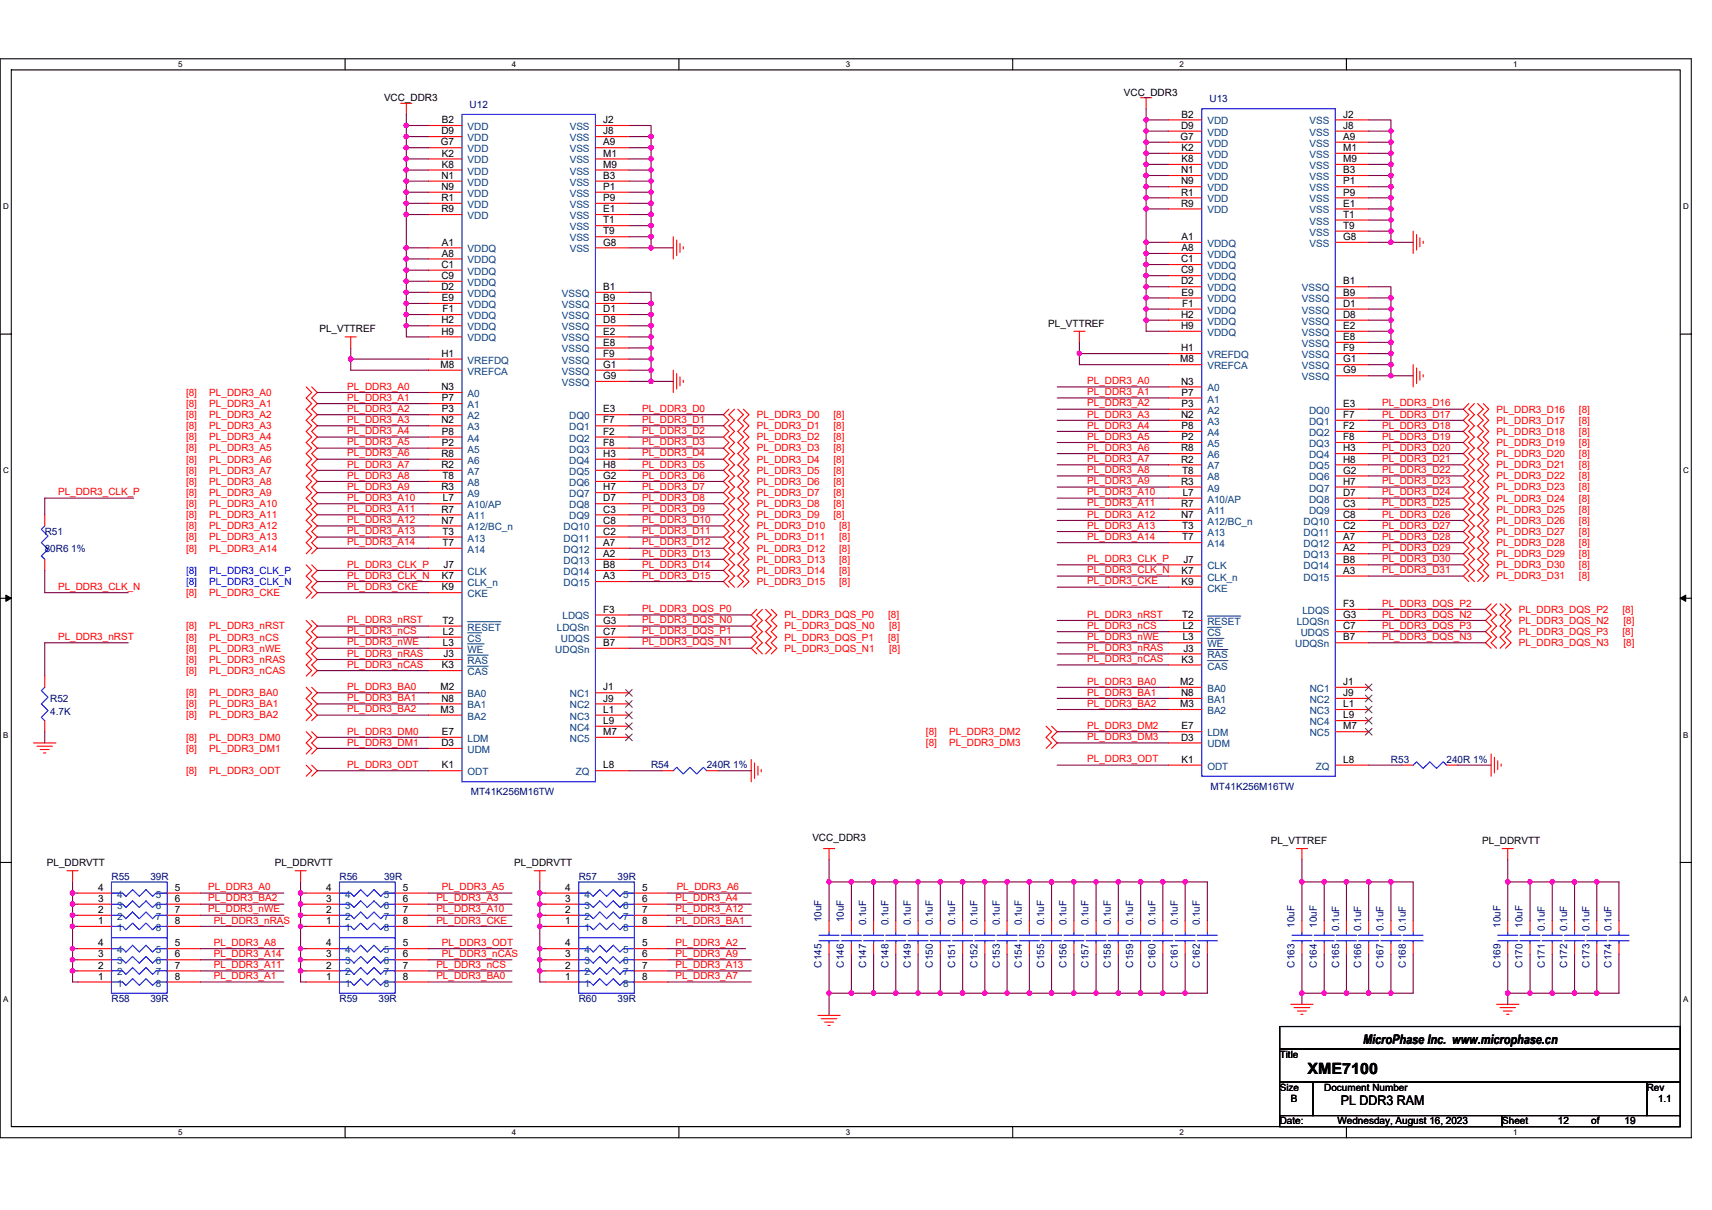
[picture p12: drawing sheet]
<svg xmlns="http://www.w3.org/2000/svg" width="297mm" height="210mm" viewBox="0 0 297 210" stroke-linecap="round" stroke-linejoin="round" font-family="sans-serif">
<defs><g id="words">
<text font-size="2.7" x="226.9" y="186.4">XME7100</text>
<g font-size="2.3">
<text x="236.5" y="181.1">MicroPhase Inc. www.microphase.cn</text>
<text x="232.6" y="191.8">PL DDR3 RAM</text>
</g>
<g font-size="1.7">
<text x="66.6" y="17.5">VCC_DDR3</text>
<text x="195" y="16.6">VCC_DDR3</text>
<text x="76.6" y="23.3">D9</text>
<text x="76.7" y="21.4">B2</text>
<text x="104.7" y="21.4">J2</text>
<text x="104.7" y="23.3">J8</text>
<text x="204.9" y="22.4">D9</text>
<text x="205" y="20.4">B2</text>
<text x="233" y="20.4">J2</text>
<text x="233" y="22.4">J8</text>
<text x="76.5" y="25.2">G7</text>
<text x="76.7" y="27.2">K2</text>
<text x="76.7" y="29.1">K8</text>
<text x="104.7" y="25.2">A9</text>
<text x="104.7" y="27.2">M1</text>
<text x="104.7" y="29.1">M9</text>
<text x="204.8" y="24.3">G7</text>
<text x="205" y="26.2">K2</text>
<text x="205" y="28.1">K8</text>
<text x="233" y="24.3">A9</text>
<text x="233" y="26.2">M1</text>
<text x="233" y="28.1">M9</text>
<text x="76.6" y="31">N1</text>
<text x="76.6" y="33">N9</text>
<text x="76.6" y="34.9">R1</text>
<text x="104.7" y="31">B3</text>
<text x="104.7" y="33">P1</text>
<text x="104.7" y="34.9">P9</text>
<text x="204.9" y="30.1">N1</text>
<text x="204.9" y="32">N9</text>
<text x="204.9" y="33.9">R1</text>
<text x="204.9" y="35.9">R9</text>
<text x="233" y="30.1">B3</text>
<text x="233" y="32">P1</text>
<text x="233" y="33.9">P9</text>
<text x="233" y="35.9">E1</text>
<text x="76.6" y="36.8">R9</text>
<text x="104.7" y="36.8">E1</text>
<text x="104.7" y="38.8">T1</text>
<text x="104.7" y="40.7">T9</text>
<text x="205" y="41.7">A1</text>
<text x="233" y="37.8">T1</text>
<text x="233" y="39.7">T9</text>
<text x="233" y="41.7">G8</text>
<text x="76.6" y="46.5">C1</text>
<text x="76.7" y="42.6">A1</text>
<text x="76.7" y="44.5">A8</text>
<text x="104.7" y="42.6">G8</text>
<text x="204.9" y="45.5">C1</text>
<text x="204.9" y="47.4">C9</text>
<text x="205" y="43.6">A8</text>
<text x="76.6" y="48.4">C9</text>
<text x="76.6" y="50.3">D2</text>
<text x="76.7" y="52.3">E9</text>
<text x="104.7" y="50.3">B1</text>
<text x="104.7" y="52.3">B9</text>
<text x="204.9" y="49.4">D2</text>
<text x="205" y="51.3">E9</text>
<text x="205.1" y="53.2">F1</text>
<text x="233" y="49.4">B1</text>
<text x="233" y="51.3">B9</text>
<text x="233" y="53.2">D1</text>
<text x="55.4" y="57.7">PL_VTTREF</text>
<text x="76.6" y="56.1">H2</text>
<text x="76.6" y="58.1">H9</text>
<text x="76.8" y="54.2">F1</text>
<text x="104.7" y="54.2">D1</text>
<text x="104.7" y="56.1">D8</text>
<text x="104.7" y="58.1">E2</text>
<text x="104.7" y="60">E8</text>
<text x="181.9" y="56.7">PL_VTTREF</text>
<text x="204.9" y="55.2">H2</text>
<text x="204.9" y="57.1">H9</text>
<text x="233" y="55.2">D8</text>
<text x="233" y="57.1">E2</text>
<text x="233" y="59">E8</text>
<text x="76.4" y="63.8">M8</text>
<text x="76.6" y="61.9">H1</text>
<text x="104.7" y="61.9">F9</text>
<text x="104.7" y="63.8">G1</text>
<text x="104.7" y="65.8">G9</text>
<text x="204.8" y="62.9">M8</text>
<text x="204.9" y="61">H1</text>
<text x="233" y="61">F9</text>
<text x="233" y="62.9">G1</text>
<text x="233" y="64.8">G9</text>
<text x="76.6" y="67.7">N3</text>
<text x="76.7" y="69.6">P7</text>
<text x="76.7" y="71.6">P3</text>
<text x="104.7" y="71.6">E3</text>
<text x="204.9" y="66.7">N3</text>
<text x="205" y="68.7">P7</text>
<text x="205" y="70.6">P3</text>
<text x="233" y="70.6">E3</text>
<text x="76.6" y="73.5">N2</text>
<text x="76.7" y="75.4">P8</text>
<text x="76.7" y="77.4">P2</text>
<text x="104.7" y="73.5">F7</text>
<text x="104.7" y="75.4">F2</text>
<text x="104.7" y="77.4">F8</text>
<text x="204.9" y="72.5">N2</text>
<text x="205" y="74.5">P8</text>
<text x="205" y="76.4">P2</text>
<text x="233" y="72.5">F7</text>
<text x="233" y="74.5">F2</text>
<text x="233" y="76.4">F8</text>
<text x="76.6" y="79.3">R8</text>
<text x="76.6" y="81.2">R2</text>
<text x="76.8" y="83.1">T8</text>
<text x="104.7" y="79.3">H3</text>
<text x="104.7" y="81.2">H8</text>
<text x="104.7" y="83.1">G2</text>
<text x="204.9" y="78.3">R8</text>
<text x="204.9" y="80.3">R2</text>
<text x="205.1" y="82.2">T8</text>
<text x="233" y="78.3">H3</text>
<text x="233" y="80.3">H8</text>
<text x="233" y="82.2">G2</text>
<text x="76.6" y="88.9">R7</text>
<text x="76.6" y="85.1">R3</text>
<text x="76.9" y="87">L7</text>
<text x="104.7" y="85.1">H7</text>
<text x="104.7" y="87">D7</text>
<text x="104.7" y="88.9">C3</text>
<text x="204.9" y="88">R7</text>
<text x="204.9" y="89.9">N7</text>
<text x="204.9" y="84.1">R3</text>
<text x="205.2" y="86">L7</text>
<text x="233" y="89.9">C8</text>
<text x="233" y="84.1">H7</text>
<text x="233" y="86">D7</text>
<text x="233" y="88">C3</text>
<text x="76.6" y="90.9">N7</text>
<text x="76.8" y="92.8">T3</text>
<text x="76.8" y="94.7">T7</text>
<text x="104.7" y="90.9">C8</text>
<text x="104.7" y="92.8">C2</text>
<text x="104.7" y="94.7">A7</text>
<text x="205.1" y="91.8">T3</text>
<text x="205.1" y="93.8">T7</text>
<text x="233" y="91.8">C2</text>
<text x="233" y="93.8">A7</text>
<text x="233" y="95.7">A2</text>
<text x="76.7" y="100.5">K7</text>
<text x="77" y="98.6">J7</text>
<text x="104.7" y="96.7">A2</text>
<text x="104.7" y="98.6">B8</text>
<text x="104.7" y="100.5">A3</text>
<text x="205" y="99.6">K7</text>
<text x="205" y="101.5">K9</text>
<text x="205.3" y="97.6">J7</text>
<text x="233" y="97.6">B8</text>
<text x="233" y="99.6">A3</text>
<text x="76.7" y="102.4">K9</text>
<text x="104.7" y="106.3">F3</text>
<text x="205.1" y="107.3">T2</text>
<text x="233" y="107.3">G3</text>
<text x="233" y="105.3">F3</text>
<text x="76.8" y="108.2">T2</text>
<text x="76.9" y="110.2">L2</text>
<text x="76.9" y="112.1">L3</text>
<text x="104.7" y="108.2">G3</text>
<text x="104.7" y="112.1">B7</text>
<text x="104.7" y="110.2">C7</text>
<text x="205.2" y="109.2">L2</text>
<text x="205.2" y="111.1">L3</text>
<text x="205.3" y="113.1">J3</text>
<text x="233" y="111.1">B7</text>
<text x="233" y="109.2">C7</text>
<text x="76.4" y="119.8">M2</text>
<text x="76.7" y="116">K3</text>
<text x="77" y="114">J3</text>
<text x="104.7" y="119.8">J1</text>
<text x="204.8" y="118.9">M2</text>
<text x="205" y="115">K3</text>
<text x="233" y="118.9">J1</text>
<text x="76.4" y="123.7">M3</text>
<text x="76.6" y="121.8">N8</text>
<text x="104.7" y="121.8">J9</text>
<text x="104.7" y="123.7">L1</text>
<text x="104.7" y="125.6">L9</text>
<text x="204.8" y="122.7">M3</text>
<text x="204.9" y="120.8">N8</text>
<text x="233" y="120.8">J9</text>
<text x="233" y="122.7">L1</text>
<text x="233" y="124.7">L9</text>
<text x="76.6" y="129.5">D3</text>
<text x="76.7" y="127.6">E7</text>
<text x="104.7" y="127.6">M7</text>
<text x="204.9" y="128.5">D3</text>
<text x="205" y="126.6">E7</text>
<text x="233" y="126.6">M7</text>
<text x="76.7" y="133.4">K1</text>
<text x="104.7" y="133.4">L8</text>
<text x="205" y="132.4">K1</text>
<text x="233" y="132.4">L8</text>
<text x="140.9" y="145.9">VCC_DDR3</text>
<text x="220.5" y="146.5">PL_VTTREF</text>
<text x="257.2" y="146.5">PL_DDRVTT</text>
<text x="8.1" y="150.3">PL_DDRVTT</text>
<text x="17" y="154.6">4</text>
<text x="30.3" y="154.6">5</text>
<text x="47.7" y="150.3">PL_DDRVTT</text>
<text x="56.6" y="154.6">4</text>
<text x="69.9" y="154.6">5</text>
<text x="89.2" y="150.3">PL_DDRVTT</text>
<text x="98.1" y="154.6">4</text>
<text x="111.4" y="154.6">5</text>
<text x="17" y="160.4">1</text>
<text x="17" y="158.4">2</text>
<text x="17" y="156.5">3</text>
<text x="30.3" y="156.5">6</text>
<text x="30.3" y="158.4">7</text>
<text x="30.3" y="160.4">8</text>
<text x="56.6" y="160.4">1</text>
<text x="56.6" y="158.4">2</text>
<text x="56.6" y="156.5">3</text>
<text x="69.9" y="156.5">6</text>
<text x="69.9" y="158.4">7</text>
<text x="69.9" y="160.4">8</text>
<text x="98.1" y="160.4">1</text>
<text x="98.1" y="158.4">2</text>
<text x="98.1" y="156.5">3</text>
<text x="111.4" y="156.5">6</text>
<text x="111.4" y="158.4">7</text>
<text x="111.4" y="160.4">8</text>
<text x="17" y="166.2">3</text>
<text x="17" y="164.2">4</text>
<text x="30.3" y="164.2">5</text>
<text x="30.3" y="166.2">6</text>
<text x="56.6" y="166.2">3</text>
<text x="56.6" y="164.2">4</text>
<text x="69.9" y="164.2">5</text>
<text x="69.9" y="166.2">6</text>
<text x="98.1" y="166.2">3</text>
<text x="98.1" y="164.2">4</text>
<text x="111.4" y="164.2">5</text>
<text x="111.4" y="166.2">6</text>
<text x="17" y="170">1</text>
<text x="17" y="168.1">2</text>
<text x="30.3" y="168.1">7</text>
<text x="30.3" y="170">8</text>
<text x="56.6" y="170">1</text>
<text x="56.6" y="168.1">2</text>
<text x="69.9" y="168.1">7</text>
<text x="69.9" y="170">8</text>
<text x="98.1" y="170">1</text>
<text x="98.1" y="168.1">2</text>
<text x="111.4" y="168.1">7</text>
<text x="111.4" y="170">8</text>
<text x="222" y="183.6">Title</text>
<text x="222" y="189.3">Size</text>
<text x="224" y="191.3">B</text>
<text x="229.8" y="189.3">Document Number</text>
<text x="285.7" y="189.3">Rev</text>
<text x="287.7" y="191.3">1.1</text>
<text x="222" y="195.1">Date:</text>
<text x="232.1" y="195.1">Wednesday, August 16, 2023</text>
<text x="260.6" y="195.1">Sheet</text>
<text x="270.3" y="195.1">12</text>
<text x="276.1" y="195.1">of</text>
<text x="281.9" y="195.1">19</text>
</g>
<g font-size="1.7" fill="#000080">
<text x="209.9" y="17.7">U13</text>
<text x="81.5" y="18.7">U12</text>
<text x="7.8" y="92.8">R51</text>
<text x="7.8" y="95.7">80R6 1%</text>
<text x="8.7" y="121.8">R52</text>
<text x="8.7" y="124.1">4.7K</text>
<text x="81.7" y="138">MT41K256M16TW</text>
<text x="113" y="133.3">R54</text>
<text x="122.6" y="133.3">240R 1%</text>
<text x="210.1" y="137">MT41K256M16TW</text>
<text x="241.3" y="132.4">R53</text>
<text x="251" y="132.4">240R 1%</text>
<text x="19.3" y="152.7">R55</text>
<text x="26.1" y="152.7">39R</text>
<text x="58.9" y="152.7">R56</text>
<text x="66.6" y="152.7">39R</text>
<text x="100.4" y="152.7">R57</text>
<text x="107.2" y="152.7">39R</text>
<text x="142.6" y="160" transform="rotate(-90 142.6 160)">10uF</text>
<text x="146.4" y="160" transform="rotate(-90 146.4 160)">10uF</text>
<text x="150.3" y="160.6" transform="rotate(-90 150.3 160.6)">0.1uF</text>
<text x="154.2" y="160.6" transform="rotate(-90 154.2 160.6)">0.1uF</text>
<text x="158" y="160.6" transform="rotate(-90 158 160.6)">0.1uF</text>
<text x="161.9" y="160.6" transform="rotate(-90 161.9 160.6)">0.1uF</text>
<text x="165.7" y="160.6" transform="rotate(-90 165.7 160.6)">0.1uF</text>
<text x="169.6" y="160.6" transform="rotate(-90 169.6 160.6)">0.1uF</text>
<text x="173.5" y="160.6" transform="rotate(-90 173.5 160.6)">0.1uF</text>
<text x="177.3" y="160.6" transform="rotate(-90 177.3 160.6)">0.1uF</text>
<text x="181.2" y="160.6" transform="rotate(-90 181.2 160.6)">0.1uF</text>
<text x="185" y="160.6" transform="rotate(-90 185 160.6)">0.1uF</text>
<text x="188.9" y="160.6" transform="rotate(-90 188.9 160.6)">0.1uF</text>
<text x="192.8" y="160.6" transform="rotate(-90 192.8 160.6)">0.1uF</text>
<text x="196.6" y="160.6" transform="rotate(-90 196.6 160.6)">0.1uF</text>
<text x="200.5" y="160.6" transform="rotate(-90 200.5 160.6)">0.1uF</text>
<text x="204.3" y="160.6" transform="rotate(-90 204.3 160.6)">0.1uF</text>
<text x="208.2" y="160.6" transform="rotate(-90 208.2 160.6)">0.1uF</text>
<text x="224.6" y="161" transform="rotate(-90 224.6 161)">10uF</text>
<text x="228.5" y="161" transform="rotate(-90 228.5 161)">10uF</text>
<text x="232.3" y="161.5" transform="rotate(-90 232.3 161.5)">0.1uF</text>
<text x="236.2" y="161.5" transform="rotate(-90 236.2 161.5)">0.1uF</text>
<text x="240" y="161.5" transform="rotate(-90 240 161.5)">0.1uF</text>
<text x="243.9" y="161.5" transform="rotate(-90 243.9 161.5)">0.1uF</text>
<text x="260.3" y="161" transform="rotate(-90 260.3 161)">10uF</text>
<text x="264.2" y="161" transform="rotate(-90 264.2 161)">10uF</text>
<text x="268" y="161.5" transform="rotate(-90 268 161.5)">0.1uF</text>
<text x="271.9" y="161.5" transform="rotate(-90 271.9 161.5)">0.1uF</text>
<text x="275.8" y="161.5" transform="rotate(-90 275.8 161.5)">0.1uF</text>
<text x="279.6" y="161.5" transform="rotate(-90 279.6 161.5)">0.1uF</text>
<text x="142.6" y="167.9" transform="rotate(-90 142.6 167.9)">C145</text>
<text x="146.4" y="167.9" transform="rotate(-90 146.4 167.9)">C146</text>
<text x="150.3" y="167.9" transform="rotate(-90 150.3 167.9)">C147</text>
<text x="154.2" y="167.9" transform="rotate(-90 154.2 167.9)">C148</text>
<text x="158" y="167.9" transform="rotate(-90 158 167.9)">C149</text>
<text x="161.9" y="167.9" transform="rotate(-90 161.9 167.9)">C150</text>
<text x="165.7" y="167.9" transform="rotate(-90 165.7 167.9)">C151</text>
<text x="169.6" y="167.9" transform="rotate(-90 169.6 167.9)">C152</text>
<text x="173.5" y="167.9" transform="rotate(-90 173.5 167.9)">C153</text>
<text x="177.3" y="167.9" transform="rotate(-90 177.3 167.9)">C154</text>
<text x="181.2" y="167.9" transform="rotate(-90 181.2 167.9)">C155</text>
<text x="185" y="167.9" transform="rotate(-90 185 167.9)">C156</text>
<text x="188.9" y="167.9" transform="rotate(-90 188.9 167.9)">C157</text>
<text x="192.8" y="167.9" transform="rotate(-90 192.8 167.9)">C158</text>
<text x="196.6" y="167.9" transform="rotate(-90 196.6 167.9)">C159</text>
<text x="200.5" y="167.9" transform="rotate(-90 200.5 167.9)">C160</text>
<text x="204.3" y="167.9" transform="rotate(-90 204.3 167.9)">C161</text>
<text x="208.2" y="167.9" transform="rotate(-90 208.2 167.9)">C162</text>
<text x="224.6" y="167.9" transform="rotate(-90 224.6 167.9)">C163</text>
<text x="228.5" y="167.9" transform="rotate(-90 228.5 167.9)">C164</text>
<text x="232.3" y="167.9" transform="rotate(-90 232.3 167.9)">C165</text>
<text x="236.2" y="167.9" transform="rotate(-90 236.2 167.9)">C166</text>
<text x="240" y="167.9" transform="rotate(-90 240 167.9)">C167</text>
<text x="243.9" y="167.9" transform="rotate(-90 243.9 167.9)">C168</text>
<text x="260.3" y="167.9" transform="rotate(-90 260.3 167.9)">C169</text>
<text x="264.2" y="167.9" transform="rotate(-90 264.2 167.9)">C170</text>
<text x="268" y="167.9" transform="rotate(-90 268 167.9)">C171</text>
<text x="271.9" y="167.9" transform="rotate(-90 271.9 167.9)">C172</text>
<text x="275.8" y="167.9" transform="rotate(-90 275.8 167.9)">C173</text>
<text x="279.6" y="167.9" transform="rotate(-90 279.6 167.9)">C174</text>
<text x="19.3" y="173.9">R58</text>
<text x="26.1" y="173.9">39R</text>
<text x="58.9" y="173.9">R59</text>
<text x="65.7" y="173.9">39R</text>
<text x="100.4" y="173.9">R60</text>
<text x="107.2" y="173.9">39R</text>
</g>
<g font-size="1.7" fill="#004080">
<text x="81.1" y="22.6">VDD</text>
<text x="98.8" y="22.6">VSS</text>
<text x="209.5" y="21.6">VDD</text>
<text x="209.5" y="23.5">VDD</text>
<text x="227.2" y="21.6">VSS</text>
<text x="227.2" y="23.5">VSS</text>
<text x="81.1" y="24.5">VDD</text>
<text x="81.1" y="26.4">VDD</text>
<text x="81.1" y="28.4">VDD</text>
<text x="98.8" y="24.5">VSS</text>
<text x="98.8" y="26.4">VSS</text>
<text x="98.8" y="28.4">VSS</text>
<text x="209.5" y="25.5">VDD</text>
<text x="209.5" y="27.4">VDD</text>
<text x="209.5" y="29.3">VDD</text>
<text x="227.2" y="25.5">VSS</text>
<text x="227.2" y="27.4">VSS</text>
<text x="227.2" y="29.3">VSS</text>
<text x="81.1" y="30.3">VDD</text>
<text x="81.1" y="32.2">VDD</text>
<text x="81.1" y="34.1">VDD</text>
<text x="98.8" y="30.3">VSS</text>
<text x="98.8" y="32.2">VSS</text>
<text x="98.8" y="34.1">VSS</text>
<text x="209.5" y="31.2">VDD</text>
<text x="209.5" y="33.2">VDD</text>
<text x="209.5" y="35.1">VDD</text>
<text x="227.2" y="31.2">VSS</text>
<text x="227.2" y="33.2">VSS</text>
<text x="227.2" y="35.1">VSS</text>
<text x="81.1" y="36.1">VDD</text>
<text x="81.1" y="38">VDD</text>
<text x="98.8" y="36.1">VSS</text>
<text x="98.8" y="38">VSS</text>
<text x="98.8" y="39.9">VSS</text>
<text x="98.8" y="41.9">VSS</text>
<text x="209.5" y="37">VDD</text>
<text x="227.2" y="37">VSS</text>
<text x="227.2" y="39">VSS</text>
<text x="227.2" y="40.9">VSS</text>
<text x="81.1" y="43.8">VDDQ</text>
<text x="81.1" y="45.7">VDDQ</text>
<text x="81.1" y="47.7">VDDQ</text>
<text x="98.8" y="43.8">VSS</text>
<text x="209.5" y="42.8">VDDQ</text>
<text x="209.5" y="44.8">VDDQ</text>
<text x="209.5" y="46.7">VDDQ</text>
<text x="227.2" y="42.8">VSS</text>
<text x="81.1" y="49.6">VDDQ</text>
<text x="81.1" y="51.5">VDDQ</text>
<text x="81.1" y="53.4">VDDQ</text>
<text x="97.5" y="51.5">VSSQ</text>
<text x="97.5" y="53.4">VSSQ</text>
<text x="209.5" y="48.6">VDDQ</text>
<text x="209.5" y="50.5">VDDQ</text>
<text x="209.5" y="52.5">VDDQ</text>
<text x="225.9" y="50.5">VSSQ</text>
<text x="225.9" y="52.5">VSSQ</text>
<text x="81.1" y="55.4">VDDQ</text>
<text x="81.1" y="57.3">VDDQ</text>
<text x="81.1" y="59.2">VDDQ</text>
<text x="97.5" y="55.4">VSSQ</text>
<text x="97.5" y="57.3">VSSQ</text>
<text x="97.5" y="59.2">VSSQ</text>
<text x="209.5" y="54.4">VDDQ</text>
<text x="209.5" y="56.3">VDDQ</text>
<text x="209.5" y="58.3">VDDQ</text>
<text x="225.9" y="54.4">VSSQ</text>
<text x="225.9" y="56.3">VSSQ</text>
<text x="225.9" y="58.3">VSSQ</text>
<text x="81.1" y="63.1">VREFDQ</text>
<text x="81.1" y="65">VREFCA</text>
<text x="97.5" y="61.2">VSSQ</text>
<text x="97.5" y="63.1">VSSQ</text>
<text x="97.5" y="65">VSSQ</text>
<text x="209.5" y="62.1">VREFDQ</text>
<text x="209.5" y="64.1">VREFCA</text>
<text x="225.9" y="60.2">VSSQ</text>
<text x="225.9" y="62.1">VSSQ</text>
<text x="225.9" y="64.1">VSSQ</text>
<text x="225.9" y="66">VSSQ</text>
<text x="81.1" y="68.9">A0</text>
<text x="81.1" y="70.8">A1</text>
<text x="97.5" y="67">VSSQ</text>
<text x="209.5" y="67.9">A0</text>
<text x="209.5" y="69.8">A1</text>
<text x="209.5" y="71.8">A2</text>
<text x="227.1" y="71.8">DQ0</text>
<text x="81.1" y="72.7">A2</text>
<text x="81.1" y="74.7">A3</text>
<text x="81.1" y="76.6">A4</text>
<text x="98.8" y="72.7">DQ0</text>
<text x="98.8" y="74.7">DQ1</text>
<text x="98.8" y="76.6">DQ2</text>
<text x="209.5" y="73.7">A3</text>
<text x="209.5" y="75.6">A4</text>
<text x="209.5" y="77.6">A5</text>
<text x="227.1" y="73.7">DQ1</text>
<text x="227.1" y="75.6">DQ2</text>
<text x="227.1" y="77.6">DQ3</text>
<text x="81.1" y="78.5">A5</text>
<text x="81.1" y="80.5">A6</text>
<text x="81.1" y="82.4">A7</text>
<text x="98.8" y="78.5">DQ3</text>
<text x="98.8" y="80.5">DQ4</text>
<text x="98.8" y="82.4">DQ5</text>
<text x="209.5" y="79.5">A6</text>
<text x="209.5" y="81.4">A7</text>
<text x="209.5" y="83.4">A8</text>
<text x="227.1" y="79.5">DQ4</text>
<text x="227.1" y="81.4">DQ5</text>
<text x="227.1" y="83.4">DQ6</text>
<text x="81.1" y="88.2">A10/AP</text>
<text x="81.1" y="84.3">A8</text>
<text x="81.1" y="86.3">A9</text>
<text x="98.8" y="84.3">DQ6</text>
<text x="98.8" y="86.3">DQ7</text>
<text x="98.8" y="88.2">DQ8</text>
<text x="209.5" y="87.2">A10/AP</text>
<text x="209.5" y="89.2">A11</text>
<text x="209.5" y="85.3">A9</text>
<text x="227.1" y="85.3">DQ7</text>
<text x="227.1" y="87.2">DQ8</text>
<text x="227.1" y="89.2">DQ9</text>
<text x="81.1" y="90.1">A11</text>
<text x="81.1" y="92.1">A12/BC_n</text>
<text x="81.1" y="94">A13</text>
<text x="81.1" y="95.9">A14</text>
<text x="97.8" y="92.1">DQ10</text>
<text x="97.8" y="94">DQ11</text>
<text x="97.8" y="95.9">DQ12</text>
<text x="98.8" y="90.1">DQ9</text>
<text x="209.5" y="91.1">A12/BC_n</text>
<text x="209.5" y="93">A13</text>
<text x="209.5" y="95">A14</text>
<text x="226.2" y="91.1">DQ10</text>
<text x="226.2" y="93">DQ11</text>
<text x="226.2" y="95">DQ12</text>
<text x="81.1" y="99.8">CLK</text>
<text x="81.1" y="101.7">CLK_n</text>
<text x="97.8" y="97.9">DQ13</text>
<text x="97.8" y="99.8">DQ14</text>
<text x="97.8" y="101.7">DQ15</text>
<text x="209.5" y="98.8">CLK</text>
<text x="209.5" y="100.8">CLK_n</text>
<text x="226.2" y="96.9">DQ13</text>
<text x="226.2" y="98.8">DQ14</text>
<text x="226.2" y="100.8">DQ15</text>
<text x="81.1" y="103.6">CKE</text>
<text x="97.6" y="107.5">LDQS</text>
<text x="209.5" y="102.7">CKE</text>
<text x="226" y="106.5">LDQS</text>
<text x="81.1" y="111.4">CS</text>
<text x="81.1" y="109.4">RESET</text>
<text x="81.1" y="113.3">WE</text>
<text x="96.3" y="113.3">UDQSn</text>
<text x="96.6" y="109.4">LDQSn</text>
<text x="97.3" y="111.4">UDQS</text>
<text x="209.5" y="110.4">CS</text>
<text x="209.5" y="108.5">RESET</text>
<text x="209.5" y="112.3">WE</text>
<text x="224.7" y="112.3">UDQSn</text>
<text x="225" y="108.5">LDQSn</text>
<text x="225.7" y="110.4">UDQS</text>
<text x="81.1" y="117.2">CAS</text>
<text x="81.1" y="115.2">RAS</text>
<text x="209.5" y="116.2">CAS</text>
<text x="209.5" y="114.3">RAS</text>
<text x="81.1" y="121">BA0</text>
<text x="81.1" y="122.9">BA1</text>
<text x="81.1" y="124.9">BA2</text>
<text x="98.9" y="121">NC1</text>
<text x="98.9" y="122.9">NC2</text>
<text x="98.9" y="124.9">NC3</text>
<text x="209.5" y="120.1">BA0</text>
<text x="209.5" y="122">BA1</text>
<text x="209.5" y="123.9">BA2</text>
<text x="227.2" y="120.1">NC1</text>
<text x="227.2" y="122">NC2</text>
<text x="227.2" y="123.9">NC3</text>
<text x="227.2" y="125.8">NC4</text>
<text x="81.1" y="128.7">LDM</text>
<text x="81.1" y="130.7">UDM</text>
<text x="98.9" y="126.8">NC4</text>
<text x="98.9" y="128.7">NC5</text>
<text x="209.5" y="127.8">LDM</text>
<text x="209.5" y="129.7">UDM</text>
<text x="227.2" y="127.8">NC5</text>
<text x="81.1" y="134.5">ODT</text>
<text x="99.9" y="134.5">ZQ</text>
<text x="209.5" y="133.6">ODT</text>
<text x="228.3" y="133.6">ZQ</text>
<text x="20.3" y="155.8">4</text>
<text x="27" y="155.8">5</text>
<text x="59.9" y="155.8">4</text>
<text x="66.6" y="155.8">5</text>
<text x="101.4" y="155.8">4</text>
<text x="108.1" y="155.8">5</text>
<text x="20.3" y="161.5">1</text>
<text x="20.3" y="159.6">2</text>
<text x="20.3" y="157.7">3</text>
<text x="27" y="157.7">6</text>
<text x="27" y="159.6">7</text>
<text x="27" y="161.5">8</text>
<text x="59.9" y="161.5">1</text>
<text x="59.9" y="159.6">2</text>
<text x="59.9" y="157.7">3</text>
<text x="66.6" y="157.7">6</text>
<text x="66.6" y="159.6">7</text>
<text x="66.6" y="161.5">8</text>
<text x="101.4" y="161.5">1</text>
<text x="101.4" y="159.6">2</text>
<text x="101.4" y="157.7">3</text>
<text x="108.1" y="157.7">6</text>
<text x="108.1" y="159.6">7</text>
<text x="108.1" y="161.5">8</text>
<text x="20.3" y="167.3">3</text>
<text x="20.3" y="165.4">4</text>
<text x="27" y="165.4">5</text>
<text x="27" y="167.3">6</text>
<text x="59.9" y="167.3">3</text>
<text x="59.9" y="165.4">4</text>
<text x="66.6" y="165.4">5</text>
<text x="66.6" y="167.3">6</text>
<text x="101.4" y="167.3">3</text>
<text x="101.4" y="165.4">4</text>
<text x="108.1" y="165.4">5</text>
<text x="108.1" y="167.3">6</text>
<text x="20.3" y="171.2">1</text>
<text x="20.3" y="169.3">2</text>
<text x="27" y="169.3">7</text>
<text x="27" y="171.2">8</text>
<text x="59.9" y="171.2">1</text>
<text x="59.9" y="169.3">2</text>
<text x="66.6" y="169.3">7</text>
<text x="66.6" y="171.2">8</text>
<text x="101.4" y="171.2">1</text>
<text x="101.4" y="169.3">2</text>
<text x="108.1" y="169.3">7</text>
<text x="108.1" y="171.2">8</text>
</g>
<g font-size="1.7" fill="#f00">
<text x="32.3" y="68.7">[8]</text>
<text x="32.3" y="70.6">[8]</text>
<text x="36.3" y="68.7">PL_DDR3_A0</text>
<text x="36.3" y="70.6">PL_DDR3_A1</text>
<text x="60.3" y="67.6">PL_DDR3_A0</text>
<text x="60.3" y="69.6">PL_DDR3_A1</text>
<text x="60.3" y="71.5">PL_DDR3_A2</text>
<text x="111.4" y="71.5">PL_DDR3_D0</text>
<text x="188.6" y="66.7">PL_DDR3_A0</text>
<text x="188.6" y="68.6">PL_DDR3_A1</text>
<text x="188.6" y="70.5">PL_DDR3_A2</text>
<text x="239.8" y="70.5">PL_DDR3_D16</text>
<text x="259.7" y="71.6">PL_DDR3_D16</text>
<text x="274" y="71.6">[8]</text>
<text x="32.3" y="72.6">[8]</text>
<text x="32.3" y="74.5">[8]</text>
<text x="32.3" y="76.4">[8]</text>
<text x="36.3" y="72.6">PL_DDR3_A2</text>
<text x="36.3" y="74.5">PL_DDR3_A3</text>
<text x="36.3" y="76.4">PL_DDR3_A4</text>
<text x="60.3" y="77.3">PL_DDR3_A5</text>
<text x="60.3" y="73.4">PL_DDR3_A3</text>
<text x="60.3" y="75.4">PL_DDR3_A4</text>
<text x="111.4" y="73.4">PL_DDR3_D1</text>
<text x="111.4" y="75.4">PL_DDR3_D2</text>
<text x="111.4" y="77.3">PL_DDR3_D3</text>
<text x="131.3" y="74.5">PL_DDR3_D1</text>
<text x="131.3" y="76.4">PL_DDR3_D2</text>
<text x="131.3" y="72.6">PL_DDR3_D0</text>
<text x="144.6" y="74.5">[8]</text>
<text x="144.6" y="76.4">[8]</text>
<text x="144.6" y="72.6">[8]</text>
<text x="188.6" y="76.3">PL_DDR3_A5</text>
<text x="188.6" y="72.5">PL_DDR3_A3</text>
<text x="188.6" y="74.4">PL_DDR3_A4</text>
<text x="239.8" y="72.5">PL_DDR3_D17</text>
<text x="239.8" y="76.3">PL_DDR3_D19</text>
<text x="239.8" y="74.4">PL_DDR3_D18</text>
<text x="259.7" y="73.5">PL_DDR3_D17</text>
<text x="259.7" y="75.4">PL_DDR3_D18</text>
<text x="259.7" y="77.4">PL_DDR3_D19</text>
<text x="274" y="73.5">[8]</text>
<text x="274" y="75.4">[8]</text>
<text x="274" y="77.4">[8]</text>
<text x="32.3" y="78.3">[8]</text>
<text x="32.3" y="80.3">[8]</text>
<text x="32.3" y="82.2">[8]</text>
<text x="36.3" y="78.3">PL_DDR3_A5</text>
<text x="36.3" y="80.3">PL_DDR3_A6</text>
<text x="36.3" y="82.2">PL_DDR3_A7</text>
<text x="60.3" y="83.1">PL_DDR3_A8</text>
<text x="60.3" y="79.2">PL_DDR3_A6</text>
<text x="60.3" y="81.1">PL_DDR3_A7</text>
<text x="111.4" y="81.1">PL_DDR3_D5</text>
<text x="111.4" y="79.2">PL_DDR3_D4</text>
<text x="111.4" y="83.1">PL_DDR3_D6</text>
<text x="131.3" y="78.3">PL_DDR3_D3</text>
<text x="131.3" y="80.3">PL_DDR3_D4</text>
<text x="131.3" y="82.2">PL_DDR3_D5</text>
<text x="144.6" y="78.3">[8]</text>
<text x="144.6" y="80.3">[8]</text>
<text x="144.6" y="82.2">[8]</text>
<text x="188.6" y="82.1">PL_DDR3_A8</text>
<text x="188.6" y="78.2">PL_DDR3_A6</text>
<text x="188.6" y="80.2">PL_DDR3_A7</text>
<text x="239.8" y="80.2">PL_DDR3_D21</text>
<text x="239.8" y="78.2">PL_DDR3_D20</text>
<text x="239.8" y="82.1">PL_DDR3_D22</text>
<text x="259.7" y="79.3">PL_DDR3_D20</text>
<text x="259.7" y="81.2">PL_DDR3_D21</text>
<text x="259.7" y="83.2">PL_DDR3_D22</text>
<text x="274" y="79.3">[8]</text>
<text x="274" y="81.2">[8]</text>
<text x="274" y="83.2">[8]</text>
<text x="10.1" y="86">PL_DDR3_CLK_P</text>
<text x="32.3" y="84.1">[8]</text>
<text x="32.3" y="86.1">[8]</text>
<text x="32.3" y="88">[8]</text>
<text x="32.3" y="89.9">[8]</text>
<text x="36.3" y="84.1">PL_DDR3_A8</text>
<text x="36.3" y="86.1">PL_DDR3_A9</text>
<text x="36.3" y="88">PL_DDR3_A10</text>
<text x="36.3" y="89.9">PL_DDR3_A11</text>
<text x="60.3" y="85">PL_DDR3_A9</text>
<text x="60.3" y="86.9">PL_DDR3_A10</text>
<text x="60.3" y="88.9">PL_DDR3_A11</text>
<text x="111.4" y="85">PL_DDR3_D7</text>
<text x="111.4" y="86.9">PL_DDR3_D8</text>
<text x="111.4" y="88.9">PL_DDR3_D9</text>
<text x="131.3" y="84.1">PL_DDR3_D6</text>
<text x="131.3" y="86.1">PL_DDR3_D7</text>
<text x="131.3" y="88">PL_DDR3_D8</text>
<text x="131.3" y="89.9">PL_DDR3_D9</text>
<text x="144.6" y="84.1">[8]</text>
<text x="144.6" y="86.1">[8]</text>
<text x="144.6" y="88">[8]</text>
<text x="144.6" y="89.9">[8]</text>
<text x="188.6" y="84">PL_DDR3_A9</text>
<text x="188.6" y="86">PL_DDR3_A10</text>
<text x="188.6" y="89.8">PL_DDR3_A12</text>
<text x="188.6" y="87.9">PL_DDR3_A11</text>
<text x="239.8" y="84">PL_DDR3_D23</text>
<text x="239.8" y="89.8">PL_DDR3_D26</text>
<text x="239.8" y="86">PL_DDR3_D24</text>
<text x="239.8" y="87.9">PL_DDR3_D25</text>
<text x="259.7" y="85.1">PL_DDR3_D23</text>
<text x="259.7" y="87">PL_DDR3_D24</text>
<text x="259.7" y="89">PL_DDR3_D25</text>
<text x="274" y="85.1">[8]</text>
<text x="274" y="87">[8]</text>
<text x="274" y="89">[8]</text>
<text x="32.3" y="95.7">[8]</text>
<text x="32.3" y="91.9">[8]</text>
<text x="32.3" y="93.8">[8]</text>
<text x="36.3" y="95.7">PL_DDR3_A14</text>
<text x="36.3" y="91.9">PL_DDR3_A12</text>
<text x="36.3" y="93.8">PL_DDR3_A13</text>
<text x="60.3" y="94.7">PL_DDR3_A14</text>
<text x="60.3" y="90.8">PL_DDR3_A12</text>
<text x="60.3" y="92.7">PL_DDR3_A13</text>
<text x="111.4" y="90.8">PL_DDR3_D10</text>
<text x="111.4" y="94.7">PL_DDR3_D12</text>
<text x="111.4" y="92.7">PL_DDR3_D11</text>
<text x="131.3" y="91.9">PL_DDR3_D10</text>
<text x="131.3" y="93.8">PL_DDR3_D11</text>
<text x="131.3" y="95.7">PL_DDR3_D12</text>
<text x="145.6" y="91.9">[8]</text>
<text x="145.6" y="93.8">[8]</text>
<text x="145.6" y="95.7">[8]</text>
<text x="188.6" y="93.7">PL_DDR3_A14</text>
<text x="188.6" y="91.8">PL_DDR3_A13</text>
<text x="239.8" y="93.7">PL_DDR3_D28</text>
<text x="239.8" y="95.6">PL_DDR3_D29</text>
<text x="239.8" y="91.8">PL_DDR3_D27</text>
<text x="259.7" y="90.9">PL_DDR3_D26</text>
<text x="259.7" y="92.8">PL_DDR3_D27</text>
<text x="259.7" y="94.7">PL_DDR3_D28</text>
<text x="274" y="90.9">[8]</text>
<text x="274" y="92.8">[8]</text>
<text x="274" y="94.7">[8]</text>
<text x="60.3" y="98.5">PL_DDR3_CLK_P</text>
<text x="60.3" y="100.4">PL_DDR3_CLK_N</text>
<text x="111.4" y="98.5">PL_DDR3_D14</text>
<text x="111.4" y="96.6">PL_DDR3_D13</text>
<text x="111.4" y="100.4">PL_DDR3_D15</text>
<text x="131.3" y="97.6">PL_DDR3_D13</text>
<text x="131.3" y="99.6">PL_DDR3_D14</text>
<text x="131.3" y="101.5">PL_DDR3_D15</text>
<text x="145.6" y="97.6">[8]</text>
<text x="145.6" y="99.6">[8]</text>
<text x="145.6" y="101.5">[8]</text>
<text x="188.6" y="101.4">PL_DDR3_CKE</text>
<text x="188.6" y="97.5">PL_DDR3_CLK_P</text>
<text x="188.6" y="99.5">PL_DDR3_CLK_N</text>
<text x="239.8" y="97.5">PL_DDR3_D30</text>
<text x="239.8" y="99.5">PL_DDR3_D31</text>
<text x="259.7" y="96.7">PL_DDR3_D29</text>
<text x="259.7" y="98.6">PL_DDR3_D30</text>
<text x="259.7" y="100.5">PL_DDR3_D31</text>
<text x="274" y="96.7">[8]</text>
<text x="274" y="98.6">[8]</text>
<text x="274" y="100.5">[8]</text>
<text x="10.1" y="102.4">PL_DDR3_CLK_N</text>
<text x="32.3" y="103.4">[8]</text>
<text x="36.3" y="103.4">PL_DDR3_CKE</text>
<text x="60.3" y="102.4">PL_DDR3_CKE</text>
<text x="111.4" y="106.2">PL_DDR3_DQS_P0</text>
<text x="136.1" y="107.3">PL_DDR3_DQS_P0</text>
<text x="154.1" y="107.3">[8]</text>
<text x="188.6" y="107.2">PL_DDR3_nRST</text>
<text x="239.8" y="107.2">PL_DDR3_DQS_N2</text>
<text x="239.8" y="105.3">PL_DDR3_DQS_P2</text>
<text x="263.5" y="106.3">PL_DDR3_DQS_P2</text>
<text x="281.5" y="106.3">[8]</text>
<text x="10.1" y="111.1">PL_DDR3_nRST</text>
<text x="32.3" y="109.2">[8]</text>
<text x="32.3" y="111.2">[8]</text>
<text x="32.3" y="113.1">[8]</text>
<text x="36.3" y="109.2">PL_DDR3_nRST</text>
<text x="36.3" y="111.2">PL_DDR3_nCS</text>
<text x="36.3" y="113.1">PL_DDR3_nWE</text>
<text x="60.3" y="112">PL_DDR3_nWE</text>
<text x="60.3" y="114">PL_DDR3_nRAS</text>
<text x="60.3" y="108.2">PL_DDR3_nRST</text>
<text x="60.3" y="110.1">PL_DDR3_nCS</text>
<text x="111.4" y="108.2">PL_DDR3_DQS_N0</text>
<text x="111.4" y="112">PL_DDR3_DQS_N1</text>
<text x="111.4" y="110.1">PL_DDR3_DQS_P1</text>
<text x="136.1" y="109.2">PL_DDR3_DQS_N0</text>
<text x="136.1" y="113.1">PL_DDR3_DQS_N1</text>
<text x="136.1" y="111.2">PL_DDR3_DQS_P1</text>
<text x="154.1" y="111.2">[8]</text>
<text x="154.3" y="109.2">[8]</text>
<text x="154.3" y="113.1">[8]</text>
<text x="188.6" y="111.1">PL_DDR3_nWE</text>
<text x="188.6" y="113">PL_DDR3_nRAS</text>
<text x="188.6" y="109.1">PL_DDR3_nCS</text>
<text x="239.8" y="111.1">PL_DDR3_DQS_N3</text>
<text x="239.8" y="109.1">PL_DDR3_DQS_P3</text>
<text x="263.5" y="108.3">PL_DDR3_DQS_N2</text>
<text x="263.5" y="110.2">PL_DDR3_DQS_P3</text>
<text x="263.5" y="112.1">PL_DDR3_DQS_N3</text>
<text x="281.5" y="110.2">[8]</text>
<text x="281.7" y="108.3">[8]</text>
<text x="281.7" y="112.1">[8]</text>
<text x="32.3" y="115">[8]</text>
<text x="32.3" y="116.9">[8]</text>
<text x="36.3" y="115">PL_DDR3_nRAS</text>
<text x="36.3" y="116.9">PL_DDR3_nCAS</text>
<text x="60.3" y="119.7">PL_DDR3_BA0</text>
<text x="60.3" y="115.9">PL_DDR3_nCAS</text>
<text x="188.6" y="118.8">PL_DDR3_BA0</text>
<text x="188.6" y="114.9">PL_DDR3_nCAS</text>
<text x="32.3" y="120.8">[8]</text>
<text x="32.3" y="124.7">[8]</text>
<text x="32.3" y="122.7">[8]</text>
<text x="36.3" y="120.8">PL_DDR3_BA0</text>
<text x="36.3" y="124.7">PL_DDR3_BA2</text>
<text x="36.3" y="122.7">PL_DDR3_BA1</text>
<text x="60.3" y="123.6">PL_DDR3_BA2</text>
<text x="60.3" y="121.7">PL_DDR3_BA1</text>
<text x="188.6" y="122.6">PL_DDR3_BA2</text>
<text x="188.6" y="120.7">PL_DDR3_BA1</text>
<text x="32.3" y="128.5">[8]</text>
<text x="32.3" y="130.5">[8]</text>
<text x="36.3" y="128.5">PL_DDR3_DM0</text>
<text x="36.3" y="130.5">PL_DDR3_DM1</text>
<text x="60.3" y="127.5">PL_DDR3_DM0</text>
<text x="60.3" y="129.4">PL_DDR3_DM1</text>
<text x="160.7" y="127.6">[8]</text>
<text x="160.7" y="129.5">[8]</text>
<text x="164.7" y="127.6">PL_DDR3_DM2</text>
<text x="164.7" y="129.5">PL_DDR3_DM3</text>
<text x="188.6" y="126.5">PL_DDR3_DM2</text>
<text x="188.6" y="128.4">PL_DDR3_DM3</text>
<text x="32.3" y="134.3">[8]</text>
<text x="36.3" y="134.3">PL_DDR3_ODT</text>
<text x="60.3" y="133.3">PL_DDR3_ODT</text>
<text x="188.6" y="132.3">PL_DDR3_ODT</text>
<text x="36.1" y="154.5">PL_DDR3_A0</text>
<text x="76.7" y="154.5">PL_DDR3_A5</text>
<text x="117.4" y="154.5">PL_DDR3_A6</text>
<text x="36.1" y="156.4">PL_DDR3_BA2</text>
<text x="36.1" y="158.3">PL_DDR3_nWE</text>
<text x="37.1" y="160.3">PL_DDR3_nRAS</text>
<text x="75.7" y="156.4">PL_DDR3_A3</text>
<text x="75.7" y="160.3">PL_DDR3_CKE</text>
<text x="75.7" y="158.3">PL_DDR3_A10</text>
<text x="117.2" y="156.4">PL_DDR3_A4</text>
<text x="117.2" y="160.3">PL_DDR3_BA1</text>
<text x="117.2" y="158.3">PL_DDR3_A12</text>
<text x="37.1" y="168">PL_DDR3_A11</text>
<text x="37.1" y="164.1">PL_DDR3_A8</text>
<text x="37.1" y="166.1">PL_DDR3_A14</text>
<text x="75.7" y="168">PL_DDR3_nCS</text>
<text x="76.7" y="166.1">PL_DDR3_nCAS</text>
<text x="76.7" y="164.1">PL_DDR3_ODT</text>
<text x="117.2" y="166.1">PL_DDR3_A9</text>
<text x="117.2" y="164.1">PL_DDR3_A2</text>
<text x="117.2" y="168">PL_DDR3_A13</text>
<text x="37.1" y="169.9">PL_DDR3_A1</text>
<text x="75.7" y="169.9">PL_DDR3_BA0</text>
<text x="117.2" y="169.9">PL_DDR3_A7</text>
</g>
<g font-size="1.7" fill="#00f">
<text x="32.3" y="99.6">[8]</text>
<text x="32.3" y="101.5">[8]</text>
<text x="36.3" y="99.6">PL_DDR3_CLK_P</text>
<text x="36.3" y="101.5">PL_DDR3_CLK_N</text>
</g>
<g font-size="1.4">
<text x="30.9" y="11.7">5</text>
<text x="88.8" y="11.7">4</text>
<text x="146.7" y="11.7">3</text>
<text x="204.7" y="11.7">2</text>
<text x="262.6" y="11.7">1</text>
<text x=".5" y="36.3">D</text>
<text x="292" y="36.3">D</text>
<text x=".5" y="82.1">C</text>
<text x="292" y="82.1">C</text>
<text x=".5" y="128">B</text>
<text x="292" y="128">B</text>
<text x=".5" y="173.8">A</text>
<text x="292" y="173.8">A</text>
<text x="30.9" y="197">5</text>
<text x="88.8" y="197">4</text>
<text x="146.7" y="197">3</text>
<text x="204.7" y="197">2</text>
<text x="262.6" y="197">1</text>
</g>
</g></defs>
<path d="M0 10.2h293.5v187.2h-293.5zM2 12.1h289.5v183.4h-289.5z" fill="none" stroke="#000" stroke-width=".19"/>
<g fill="#fff">
<path d="M30.9 10.4h.8v1.6h-.8z"/>
<path d="M30.9 195.7h.8v1.6h-.8z"/>
</g>
<path d="M59.9 10.2v1.9M59.9 195.5v1.9" fill="none" stroke="#000" stroke-width=".19"/>
<g fill="#fff">
<path d="M88.8 10.4h.8v1.6h-.8z"/>
<path d="M88.8 195.7h.8v1.6h-.8z"/>
</g>
<path d="M117.8 10.2v1.9M117.8 195.5v1.9" fill="none" stroke="#000" stroke-width=".19"/>
<g fill="#fff">
<path d="M146.7 10.4h.8v1.6h-.8z"/>
<path d="M146.7 195.7h.8v1.6h-.8z"/>
</g>
<path d="M175.7 10.2v1.9M175.7 195.5v1.9" fill="none" stroke="#000" stroke-width=".19"/>
<g fill="#fff">
<path d="M204.7 10.4h.7v1.6h-.7z"/>
<path d="M204.7 195.7h.7v1.6h-.7z"/>
</g>
<path d="M233.6 10.2v1.9M233.6 195.5v1.9" fill="none" stroke="#000" stroke-width=".19"/>
<g fill="#fff">
<path d="M262.6 10.4h.7v1.6h-.7z"/>
<path d="M262.6 195.7h.7v1.6h-.7z"/>
<path d="M.5 35.1h1v1.5h-1z"/>
<path d="M292 35.1h1v1.5h-1z"/>
<path d="M.5 80.9h1v1.5h-1z"/>
<path d="M292 80.9h1v1.5h-1z"/>
</g>
<path d="M0 58h2M291.5 58h2" fill="none" stroke="#000" stroke-width=".19"/>
<g fill="#fff">
<path d="M.5 126.7h.9v1.6h-.9z"/>
<path d="M292 126.7h.9v1.6h-.9z"/>
</g>
<path d="M0 103.8h2M291.5 103.8h2" fill="none" stroke="#000" stroke-width=".19"/>
<path d="M1 103.3l1 .5-1 .6zM291.5 103.8l1-.5v1.1z" fill="#000" stroke="#000" stroke-width=".17"/>
<g fill="#fff">
<path d="M.5 172.6h.9v1.5h-.9z"/>
<path d="M292 172.6h.9v1.5h-.9z"/>
</g>
<path d="M0 149.7h2M291.5 149.7h2M222 178.1h69.5v3.9h-69.5zM222 182h69.5v5.8h-69.5zM222 187.8h5.8v5.8h-5.8zM222 193.6h38.6v1.9h-38.6zM227.8 187.8h57.9v5.8h-57.9zM260.6 193.6h30.9v1.9h-30.9zM285.7 187.8h5.8v5.8h-5.8z" fill="none" stroke="#000" stroke-width=".19"/>
<g fill="none" stroke="#f00" stroke-width=".19">
<path d="M69.5 17.9h2M70.5 17.9v2M197.9 17h1.9M198.9 17v1.9M74.4 21.8h5.8M74.4 23.7h5.8M74.4 25.6h5.8M74.4 27.6h5.8M74.4 29.5h5.8M74.4 31.4h5.8M74.4 33.4h5.8M74.4 35.3h5.8"/>
<path d="M74.4 37.2h5.8M103.3 21.8h5.8M103.3 23.7h5.8M103.3 25.6h5.8M103.3 27.6h5.8M103.3 29.5h5.8M103.3 31.4h5.8M103.3 33.4h5.8M103.3 35.3h5.8M103.3 37.2h5.8M103.3 39.2h5.8M202.7 20.8h5.8"/>
<path d="M202.7 22.8h5.8M202.7 24.7h5.8M202.7 26.6h5.8M202.7 28.5h5.8M202.7 30.5h5.8M202.7 32.4h5.8M202.7 34.3h5.8M202.7 36.3h5.8M231.7 20.8h5.8M231.7 22.8h5.8M231.7 24.7h5.8M231.7 26.6h5.8"/>
<path d="M231.7 28.5h5.8M231.7 30.5h5.8M231.7 32.4h5.8M231.7 34.3h5.8M231.7 36.3h5.8M231.7 38.2h5.8M59.9 58.5h1.9M60.9 58.5v1.9M74.4 43h5.8M74.4 44.9h5.8M74.4 46.9h5.8M74.4 48.8h5.8"/>
<path d="M74.4 50.7h5.8M74.4 52.7h5.8M74.4 54.6h5.8M74.4 56.5h5.8M74.4 58.5h5.8M103.3 41.1h5.8M103.3 43h5.8M103.3 50.7h5.8M103.3 52.7h5.8M103.3 54.6h5.8M103.3 56.5h5.8M103.3 58.5h5.8"/>
<path d="M116.8 41.1v3.8M117.4 41.7v2.7M118 42.2v1.6M118.6 42.8v.4M186.3 57.5h2M187.3 57.5v1.9M202.7 42.1h5.8M202.7 44h5.8M202.7 45.9h5.8M202.7 47.8h5.8M202.7 49.8h5.8M202.7 51.7h5.8"/>
<path d="M202.7 53.6h5.8M202.7 55.6h5.8M202.7 57.5h5.8M231.7 40.1h5.8M231.7 42.1h5.8M231.7 49.8h5.8M231.7 51.7h5.8M231.7 53.6h5.8M231.7 55.6h5.8M231.7 57.5h5.8M231.7 59.4h5.8M245.2 40.1v3.9"/>
<path d="M245.8 40.7v2.7M246.4 41.3v1.5M246.9 41.8v.4M53.1 67.1l1 1-1 1 1 .9-1 1 1 1-1 .9 1 1-1 1 1 .9-1 1 1 1-1 .9 1 1-1 1 1 .9-1 1 1 .9-1 1 1 1-1 .9 1 1-1 1 1 .9-1 1 1 1-1 .9 1 1-1 1 1 .9-1 1M54.1 67.1l1 1-1 1 1 .9-1 1 1 1-1 .9 1 1-1 1 1 .9-1 1 1 1-1 .9 1 1-1 1 1 .9-1 1 1 .9-1 1 1 1-1 .9 1 1-1 1 1 .9-1 1 1 1-1 .9 1 1-1 1 1 .9-1 1M74.4 68.1h5.8M74.4 70h5.8M74.4 72h5.8M74.4 73.9h5.8M74.4 75.8h5.8M74.4 77.8h5.8M74.4 79.7h5.8"/>
<path d="M74.4 62.3h5.8M74.4 64.2h5.8M103.3 60.4h5.8M103.3 62.3h5.8M103.3 64.2h5.8M103.3 66.2h5.8M103.3 72h5.8M103.3 73.9h5.8M103.3 75.8h5.8M103.3 77.8h5.8M103.3 79.7h5.8M116.8 64.2v3.9"/>
<path d="M117.4 64.8v2.7M118 65.4v1.6M118.6 66v.4M126.5 71l-1 1 1 .9-1 1 1 1-1 .9 1 1-1 1 1 .9-1 1 1 1-1 .9 1 1-1 .9 1 1-1 1 1 .9-1 1 1 1-1 .9 1 1-1 1 1 .9-1 1 1 1-1 .9 1 1-1 1 1 .9-1 1 1 1-1 .9 1 1M127.4 71l-.9 1 .9 .9-.9 1 .9 1-.9 .9 .9 1-.9 1 .9 .9-.9 1 .9 1-.9 .9 .9 1-.9 .9 .9 1-.9 1 .9 .9-.9 1 .9 1-.9 .9 .9 1-.9 1 .9 .9-.9 1 .9 1-.9 .9 .9 1-.9 1 .9 .9-.9 1 .9 1-.9 .9 .9 1M128 71l1 1-1 .9 1 1-1 1 1 .9-1 1 1 1-1 .9 1 1-1 1 1 .9-1 1 1 .9-1 1 1 1-1 .9 1 1-1 1 1 .9-1 1 1 1-1 .9 1 1-1 1 1 .9-1 1 1 1-1 .9 1 1-1 1 1 .9-1 1M129 71l1 1-1 .9 1 1-1 1 1 .9-1 1 1 1-1 .9 1 1-1 1 1 .9-1 1 1 .9-1 1 1 1-1 .9 1 1-1 1 1 .9-1 1 1 1-1 .9 1 1-1 1 1 .9-1 1 1 1-1 .9 1 1-1 1 1 .9-1 1M202.7 67.1h5.8M202.7 69.1h5.8M202.7 71h5.8M202.7 72.9h5.8M202.7 74.9h5.8"/>
<path d="M202.7 76.8h5.8M202.7 78.7h5.8M202.7 61.4h5.8M202.7 63.3h5.8M231.7 61.4h5.8M231.7 63.3h5.8M231.7 65.2h5.8M231.7 71h5.8M231.7 72.9h5.8M231.7 74.9h5.8M231.7 76.8h5.8M231.7 78.7h5.8"/>
<path d="M245.2 63.3v3.8M245.8 63.9v2.7M246.4 64.5v1.5M246.9 65v.4M254.8 70l-.9 1 .9 1-.9 .9 .9 1-.9 1 .9 .9-.9 1 .9 1-.9 .9 .9 1-.9 1 .9 .9-.9 1 .9 .9-.9 1 .9 1-.9 .9 .9 1-.9 1 .9 .9-.9 1 .9 1-.9 .9 .9 1-.9 1 .9 .9-.9 1 .9 1-.9 .9 .9 1-.9 1 .9 .9M255.8 70l-1 1 1 1-1 .9 1 1-1 1 1 .9-1 1 1 1-1 .9 1 1-1 1 1 .9-1 1 1 .9-1 1 1 1-1 .9 1 1-1 1 1 .9-1 1 1 1-1 .9 1 1-1 1 1 .9-1 1 1 1-1 .9 1 1-1 1 1 .9M256.4 70l1 1-1 1 1 .9-1 1 1 1-1 .9 1 1-1 1 1 .9-1 1 1 1-1 .9 1 1-1 .9 1 1-1 1 1 .9-1 1 1 1-1 .9 1 1-1 1 1 .9-1 1 1 1-1 .9 1 1-1 1 1 .9-1 1 1 1-1 .9M257.4 70l.9 1-.9 1 .9 .9-.9 1 .9 1-.9 .9 .9 1-.9 1 .9 .9-.9 1 .9 1-.9 .9 .9 1-.9 .9 .9 1-.9 1 .9 .9-.9 1 .9 1-.9 .9 .9 1-.9 1 .9 .9-.9 1 .9 1-.9 .9 .9 1-.9 1 .9 .9-.9 1 .9 1-.9 .9M7.8 97.1v1.9M7.8 89.3v2M53.1 98l1 1-1 1 1 .9-1 1 1 .9-1 1M54.1 98l1 1-1 1 1 .9-1 1 1 .9-1 1"/>
<path d="M74.4 99h5.8M74.4 87.4h5.8M74.4 89.3h5.8M74.4 91.3h5.8M74.4 93.2h5.8M74.4 95.1h5.8M74.4 81.6h5.8M74.4 83.5h5.8M74.4 85.5h5.8M103.3 81.6h5.8M103.3 83.5h5.8M103.3 85.5h5.8"/>
<path d="M103.3 87.4h5.8M103.3 89.3h5.8M103.3 91.3h5.8M103.3 93.2h5.8M103.3 95.1h5.8M103.3 97.1h5.8M103.3 99h5.8M202.7 98h5.8M202.7 100h5.8M202.7 86.4h5.8M202.7 88.4h5.8M202.7 90.3h5.8"/>
<path d="M202.7 92.2h5.8M202.7 94.2h5.8M202.7 80.7h5.8M202.7 82.6h5.8M202.7 84.5h5.8M231.7 80.7h5.8M231.7 82.6h5.8M231.7 84.5h5.8M231.7 86.4h5.8M231.7 88.4h5.8M231.7 90.3h5.8M231.7 92.2h5.8"/>
<path d="M231.7 94.2h5.8M231.7 96.1h5.8M231.7 98h5.8M231.7 100h5.8M7.8 117.3v2M53.1 119.3l1 .9-1 1 1 1-1 .9 1 1-1 1M53.1 107.7l1 .9-1 1 1 1-1 .9 1 1-1 1 1 .9-1 1 1 1-1 .9M54.1 119.3l1 .9-1 1 1 1-1 .9 1 1-1 1M54.1 107.7l1 .9-1 1 1 1-1 .9 1 1-1 1 1 .9-1 1 1 1-1 .9M74.4 100.9h5.8M74.4 102.8h5.8M74.4 110.6h5.8"/>
<path d="M74.4 108.6h5.8M74.4 116.4h5.8M74.4 114.4h5.8M74.4 112.5h5.8M103.3 100.9h5.8M103.3 106.7h5.8M103.3 108.6h5.8M103.3 110.6h5.8M103.3 112.5h5.8M131.3 105.7l-1 1 1 1-1 .9 1 1-1 1 1 .9-1 1 1 1M132.3 105.7l-1 1 1 1-1 .9 1 1-1 1 1 .9-1 1 1 1M132.8 105.7l1 1-1 1 1 .9-1 1 1 1-1 .9 1 1-1 1"/>
<path d="M133.8 105.7l1 1-1 1 1 .9-1 1 1 1-1 .9 1 1-1 1M202.7 101.9h5.8M202.7 109.6h5.8M202.7 107.7h5.8M202.7 115.4h5.8M202.7 113.5h5.8M202.7 111.5h5.8M202.7 119.3h5.8M231.7 105.7h5.8M231.7 107.7h5.8M231.7 109.6h5.8M231.7 111.5h5.8"/>
<path d="M231.7 119.3h5.8M258.7 104.8l-1 .9 1 1-1 1 1 .9-1 1 1 1-1 .9 1 1M259.7 104.8l-1 .9 1 1-1 1 1 .9-1 1 1 1-1 .9 1 1M260.3 104.8l.9 .9-.9 1 .9 1-.9 .9 .9 1-.9 1 .9 .9-.9 1M261.2 104.8l1 .9-1 1 1 1-1 .9 1 1-1 1 1 .9-1 1M5.8 128.9h3.9M6.4 129.5h2.7M7 130.1h1.5M7.6 130.7h.4M7.8 125.1v1.9M53.1 127l1 1-1 .9 1 1-1 1M53.1 132.8l1 1-1 .9"/>
<path d="M54.1 127l1 1-1 .9 1 1-1 1M54.1 132.8l1 1-1 .9M74.4 120.2h5.8M74.4 122.2h5.8M74.4 124.1h5.8M74.4 128h5.8M74.4 129.9h5.8M74.4 133.8h5.8M103.3 120.2h5.8M103.3 122.2h5.8M103.3 124.1h5.8M103.3 126h5.8"/>
<path d="M103.3 128h5.8M103.3 133.8h5.8M114.9 133.8h1.9M122.6 133.8h1.9M130.3 131.8v3.9M130.9 132.4v2.7M131.5 133v1.5M132.1 133.5v.4M181.5 126l1 1-1 1 1 .9-1 1M182.5 126l.9 1-.9 1 .9 .9-.9 1M202.7 121.2h5.8M202.7 123.1h5.8"/>
<path d="M202.7 127h5.8M202.7 128.9h5.8M202.7 132.8h5.8M231.7 121.2h5.8M231.7 123.1h5.8M231.7 125.1h5.8M231.7 127h5.8M231.7 132.8h5.8M243.3 132.8h1.9M251 132.8h1.9M258.7 130.9v3.8M259.3 131.4v2.7"/>
<path d="M259.9 132v1.5M260.5 132.6v.4M11.6 151.1h1.9M12.6 151.1v2M13.5 158.8h5.8M13.5 156.9h5.8M13.5 155h5.8M29 155h5.8M29 156.9h5.8M29 158.8h5.8M51.2 151.1h1.9M52.2 151.1v2"/>
<path d="M53.1 158.8h5.8M53.1 156.9h5.8M53.1 155h5.8M68.6 155h5.8M68.6 156.9h5.8M68.6 158.8h5.8M92.7 151.1h1.9M93.7 151.1v2M94.6 158.8h5.8M94.6 156.9h5.8M94.6 155h5.8M110.1 155h5.8"/>
<path d="M110.1 156.9h5.8M110.1 158.8h5.8M142.9 147.3h1.9M143.8 147.3v1.9M143.8 159.8v1.9M147.7 159.8v1.9M151.6 159.8v1.9M155.4 159.8v1.9M159.3 159.8v1.9M163.1 159.8v1.9M167 159.8v1.9M170.9 159.8v1.9"/>
<path d="M174.7 159.8v1.9M178.6 159.8v1.9M182.5 159.8v1.9M186.3 159.8v1.9M190.2 159.8v1.9M194 159.8v1.9M197.9 159.8v1.9M201.8 159.8v1.9M205.6 159.8v1.9M209.5 159.8v1.9M224.9 147.3h2M225.9 159.8v1.9"/>
<path d="M225.9 147.3v1.9M229.8 159.8v1.9M233.6 159.8v1.9M237.5 159.8v1.9M241.3 159.8v1.9M245.2 159.8v1.9M260.6 147.3h2M261.6 147.3v1.9M261.6 159.8v1.9M265.5 159.8v1.9M269.3 159.8v1.9M273.2 159.8v1.9"/>
<path d="M277 159.8v1.9M280.9 159.8v1.9M13.5 160.8h5.8M13.5 170.4h5.8M13.5 168.5h5.8M13.5 166.6h5.8M13.5 164.6h5.8M29 160.8h5.8M29 164.6h5.8M29 166.6h5.8M29 168.5h5.8M29 170.4h5.8"/>
<path d="M53.1 170.4h5.8M53.1 168.5h5.8M53.1 166.6h5.8M53.1 164.6h5.8M53.1 160.8h5.8M68.6 164.6h5.8M68.6 166.6h5.8M68.6 168.5h5.8M68.6 170.4h5.8M68.6 160.8h5.8M94.6 170.4h5.8M94.6 168.5h5.8"/>
<path d="M94.6 166.6h5.8M94.6 164.6h5.8M94.6 160.8h5.8M110.1 164.6h5.8M110.1 166.6h5.8M110.1 168.5h5.8M110.1 170.4h5.8M110.1 160.8h5.8M141.9 176.2h3.9M142.5 176.8h2.7M143.1 177.4h1.5M143.7 177.9h.3"/>
<path d="M143.8 163.7v1.9M147.7 163.7v1.9M151.6 163.7v1.9M155.4 163.7v1.9M159.3 163.7v1.9M163.1 163.7v1.9M167 163.7v1.9M170.9 163.7v1.9M174.7 163.7v1.9M178.6 163.7v1.9M182.5 163.7v1.9M186.3 163.7v1.9"/>
<path d="M190.2 163.7v1.9M194 163.7v1.9M197.9 163.7v1.9M201.8 163.7v1.9M205.6 163.7v1.9M209.5 163.7v1.9M224 174.3h3.8M224.5 174.9h2.7M225.1 175.5h1.6M225.7 176h.4M225.9 163.7v1.9M229.8 163.7v1.9"/>
<path d="M233.6 163.7v1.9M237.5 163.7v1.9M241.3 163.7v1.9M245.2 163.7v1.9M259.7 174.3h3.8M260.3 174.9h2.6M260.8 175.5h1.6M261.4 176h.4M261.6 163.7v1.9M265.5 163.7v1.9M269.3 163.7v1.9M273.2 163.7v1.9"/>
<path d="M277 163.7v1.9M280.9 163.7v1.9"/>
</g>
<g fill="none" stroke="#00f" stroke-width=".19">
<path d="M80.2 19.9h23.1v115.8h-23.1zM208.5 18.9h23.2v115.8h-23.2zM7.8 91.3l-.6 .6 1.1 1.1-1.1 1.2 1.1 1.1-1.1 1.2 .6 .6M7.8 119.3l-.6 .5 1.1 1.2-1.1 1.2 1.1 1.1-1.1 1.2 .6 .6M116.8 133.8l.6-.6 1.2 1.1 1.1-1.1 1.2 1.1 1.1-1.1 .6 .6M245.2 132.8l.6-.6 1.1 1.2 1.2-1.2 1.2 1.2 1.1-1.2 .6 .6M19.3 158.8h2l.5 .6 1.2-1.1 1.2 1.1 1.1-1.1 1.2 1.1 .6-.6h1.9M19.3 156.9h2l.5 .6 1.2-1.2 1.2 1.2 1.1-1.2 1.2 1.2 .6-.6h1.9M19.3 155h2l.5 .6 1.2-1.2 1.2 1.2 1.1-1.2 1.2 1.2 .6-.6h1.9M19.3 153.1h9.7v9.6h-9.7zM58.9 158.8h2l.5 .6 1.2-1.1 1.1 1.1 1.2-1.1 1.2 1.1 .5-.6h2M58.9 156.9h2l.5 .6 1.2-1.2 1.1 1.2 1.2-1.2 1.2 1.2 .5-.6h2"/>
<path d="M58.9 155h2l.5 .6 1.2-1.2 1.1 1.2 1.2-1.2 1.2 1.2 .5-.6h2M58.9 153.1h9.7v9.6h-9.7zM100.4 153.1h9.7v9.6h-9.7zM100.4 158.8h1.9l.6 .6 1.2-1.1 1.1 1.1 1.2-1.1 1.2 1.1 .5-.6h2M100.4 156.9h1.9l.6 .6 1.2-1.2 1.1 1.2 1.2-1.2 1.2 1.2 .5-.6h2M100.4 155h1.9l.6 .6 1.2-1.2 1.1 1.2 1.2-1.2 1.2 1.2 .5-.6h2M19.3 160.8h2l.5 .6 1.2-1.2 1.2 1.2 1.1-1.2 1.2 1.2 .6-.6h1.9M19.3 170.4h2l.5 .6 1.2-1.2 1.2 1.2 1.1-1.2 1.2 1.2 .6-.6h1.9M19.3 168.5h2l.5 .6 1.2-1.2 1.2 1.2 1.1-1.2 1.2 1.2 .6-.6h1.9M19.3 166.6h2l.5 .5 1.2-1.1 1.2 1.1 1.1-1.1 1.2 1.1 .6-.5h1.9M19.3 164.6h2l.5 .6 1.2-1.2 1.2 1.2 1.1-1.2 1.2 1.2 .6-.6h1.9M19.3 162.7h9.7v9.7h-9.7z"/>
<path d="M58.9 170.4h2l.5 .6 1.2-1.2 1.1 1.2 1.2-1.2 1.2 1.2 .5-.6h2M58.9 168.5h2l.5 .6 1.2-1.2 1.1 1.2 1.2-1.2 1.2 1.2 .5-.6h2M58.9 166.6h2l.5 .5 1.2-1.1 1.1 1.1 1.2-1.1 1.2 1.1 .5-.5h2M58.9 164.6h2l.5 .6 1.2-1.2 1.1 1.2 1.2-1.2 1.2 1.2 .5-.6h2M58.9 160.8h2l.5 .6 1.2-1.2 1.1 1.2 1.2-1.2 1.2 1.2 .5-.6h2M58.9 162.7h9.7v9.7h-9.7zM100.4 162.7h9.7v9.7h-9.7zM100.4 170.4h1.9l.6 .6 1.2-1.2 1.1 1.2 1.2-1.2 1.2 1.2 .5-.6h2M100.4 168.5h1.9l.6 .6 1.2-1.2 1.1 1.2 1.2-1.2 1.2 1.2 .5-.6h2M100.4 166.6h1.9l.6 .5 1.2-1.1 1.1 1.1 1.2-1.1 1.2 1.1 .5-.5h2M100.4 164.6h1.9l.6 .6 1.2-1.2 1.1 1.2 1.2-1.2 1.2 1.2 .5-.6h2M100.4 160.8h1.9l.6 .6 1.2-1.2 1.1 1.2 1.2-1.2 1.2 1.2 .5-.6h2"/>
<path d="M142.1 162.3h3.5M142.1 163.3h3.5M143.8 163.3v.4M143.8 161.7v.6M146 162.3h3.5M146 163.3h3.5M147.7 163.3v.4M147.7 161.7v.6M149.8 162.3h3.5M149.8 163.3h3.5M151.6 163.3v.4M151.6 161.7v.6"/>
<path d="M153.7 162.3h3.5M153.7 163.3h3.5M155.4 163.3v.4M155.4 161.7v.6M157.6 162.3h3.4M157.6 163.3h3.4M159.3 163.3v.4M159.3 161.7v.6M161.4 162.3h3.5M161.4 163.3h3.5M163.1 163.3v.4M163.1 161.7v.6"/>
<path d="M165.3 162.3h3.5M165.3 163.3h3.5M167 163.3v.4M167 161.7v.6M169.1 162.3h3.5M169.1 163.3h3.5M170.9 163.3v.4M170.9 161.7v.6M173 162.3h3.5M173 163.3h3.5M174.7 163.3v.4M174.7 161.7v.6"/>
<path d="M176.9 162.3h3.4M176.9 163.3h3.4M178.6 163.3v.4M178.6 161.7v.6M180.7 162.3h3.5M180.7 163.3h3.5M182.5 163.3v.4M182.5 161.7v.6M184.6 162.3h3.5M184.6 163.3h3.5M186.3 163.3v.4M186.3 161.7v.6"/>
<path d="M188.4 162.3h3.5M188.4 163.3h3.5M190.2 163.3v.4M190.2 161.7v.6M192.3 162.3h3.5M192.3 163.3h3.5M194 163.3v.4M194 161.7v.6M196.2 162.3h3.4M196.2 163.3h3.4M197.9 163.3v.4M197.9 161.7v.6"/>
<path d="M200 162.3h3.5M200 163.3h3.5M201.8 163.3v.4M201.8 161.7v.6M203.9 162.3h3.5M203.9 163.3h3.5M205.6 163.3v.4M205.6 161.7v.6M207.7 162.3h3.5M207.7 163.3h3.5M209.5 163.3v.4M209.5 161.7v.6"/>
<path d="M224.2 162.3h3.4M224.2 163.3h3.4M225.9 163.3v.4M225.9 161.7v.6M228 162.3h3.5M228 163.3h3.5M229.8 163.3v.4M229.8 161.7v.6M231.9 162.3h3.4M231.9 163.3h3.4M233.6 163.3v.4M233.6 161.7v.6"/>
<path d="M235.7 162.3h3.5M235.7 163.3h3.5M237.5 163.3v.4M237.5 161.7v.6M239.6 162.3h3.5M239.6 163.3h3.5M241.3 163.3v.4M241.3 161.7v.6M243.5 162.3h3.4M243.5 163.3h3.4M245.2 163.3v.4M245.2 161.7v.6"/>
<path d="M259.9 162.3h3.4M259.9 163.3h3.4M261.6 163.3v.4M261.6 161.7v.6M263.7 162.3h3.5M263.7 163.3h3.5M265.5 163.3v.4M265.5 161.7v.6M267.6 162.3h3.5M267.6 163.3h3.5M269.3 163.3v.4M269.3 161.7v.6"/>
<path d="M271.5 162.3h3.4M271.5 163.3h3.4M273.2 163.3v.4M273.2 161.7v.6M275.3 162.3h3.5M275.3 163.3h3.5M277 163.3v.4M277 161.7v.6M279.2 162.3h3.4M279.2 163.3h3.4M280.9 163.3v.4M280.9 161.7v.6"/>
</g>
<path d="M81.1 109.8h2.4M81.1 107.9h5.8M81.1 115.6h3.6M81.1 113.7h3.6M81.1 111.7h2.9M209.5 108.9h2.4M209.5 106.9h5.8M209.5 114.6h3.6M209.5 112.7h3.6M209.5 110.8h2.9" fill="none" stroke="#004080" stroke-width=".17"/>
<g fill="none" stroke="#804000" stroke-width=".17">
<path d="M108.5 119.7l1.2 1.1M109.7 119.7l-1.2 1.1M236.9 118.7l1.2 1.2M238 118.7l-1.1 1.2M108.5 121.6l1.2 1.1M108.5 123.5l1.2 1.2M108.5 125.5l1.2 1.1M108.5 127.4l1.2 1.1M109.7 121.6l-1.2 1.1M109.7 123.5l-1.2 1.2M109.7 125.5l-1.2 1.1M109.7 127.4l-1.2 1.1"/>
<path d="M236.9 120.6l1.2 1.2M236.9 122.6l1.2 1.1M236.9 124.5l1.2 1.1M236.9 126.4l1.2 1.2M238 120.6l-1.1 1.2M238 122.6l-1.1 1.1M238 124.5l-1.1 1.1M238 126.4l-1.1 1.2"/>
</g>
<g fill="none" stroke="#800040" stroke-width=".19">
<path d="M70.5 19.9v1.9h3.9M198.9 18.9v1.9h3.8M70.5 25.6h3.9M70.5 23.7h3.9M70.5 37.2h3.9M70.5 29.5h3.9M70.5 27.6h3.9M70.5 33.4h3.9M70.5 31.4h3.9M70.5 35.3h3.9M70.5 21.8v1.9M70.5 23.7v1.9"/>
<path d="M70.5 25.6v2M70.5 27.6v1.9M70.5 33.4v1.9M70.5 29.5v1.9M70.5 37.2v5.8M70.5 31.4v2M70.5 35.3v1.9M109.1 23.7h3.9M109.1 21.8h3.9v1.9M109.1 27.6h3.9M109.1 25.6h3.9v2M109.1 31.4h3.9"/>
<path d="M109.1 29.5h3.9v1.9M109.1 35.3h3.9M109.1 33.4h3.9v1.9M109.1 39.2h3.9M109.1 37.2h3.9M113 35.3v1.9M113 37.2v2M113 23.7v1.9M113 27.6v1.9M113 31.4v2M113 39.2v1.9M198.9 28.5v2h3.8"/>
<path d="M198.9 20.8v2M198.9 32.4v1.9M198.9 36.3v5.8M198.9 30.5v1.9M198.9 34.3v2M198.9 22.8v1.9h3.8M198.9 22.8h3.8M198.9 36.3h3.8M198.9 28.5h3.8M198.9 26.6h3.8M198.9 32.4h3.8M198.9 34.3h3.8"/>
<path d="M198.9 24.7v1.9M198.9 26.6v1.9M237.5 22.8h3.8M237.5 20.8h3.8v2M237.5 26.6h3.8M237.5 24.7h3.8M237.5 30.5h3.8M237.5 28.5h3.8v2M237.5 34.3h3.8M237.5 32.4h3.8v1.9M237.5 38.2h3.8M237.5 36.3h3.8"/>
<path d="M241.3 34.3v2M241.3 36.3v1.9M241.3 24.7v1.9M241.3 22.8v1.9M241.3 26.6v1.9M241.3 30.5v1.9M241.3 38.2v1.9M70.5 44.9h3.9M70.5 43h3.9M70.5 48.8h3.9M70.5 44.9v2h3.9M70.5 50.7v2h3.9"/>
<path d="M70.5 50.7h3.9M70.5 56.5h3.9M70.5 52.7v1.9h3.9M70.5 54.6v1.9M70.5 43v1.9M70.5 56.5v2h3.9M70.5 46.9v1.9M70.5 48.8v1.9M109.1 43h3.9M109.1 41.1h3.9M109.1 50.7h3.9v2M109.1 54.6h3.9"/>
<path d="M109.1 52.7h3.9v1.9M109.1 58.5h3.9M109.1 56.5h3.9v2M113 58.5v1.9M113 41.1v1.9M113 54.6v1.9M113 43h3.8M187.3 59.4v2M198.9 42.1h3.8M198.9 47.8h3.8M198.9 45.9h3.8M198.9 51.7h3.8"/>
<path d="M198.9 47.8v2h3.8M198.9 42.1v1.9M198.9 45.9v1.9M198.9 44v1.9M198.9 49.8v1.9M198.9 44h3.8M198.9 55.6h3.8M198.9 51.7v1.9h3.8M198.9 53.6v2M198.9 55.6v1.9h3.8M237.5 40.1h3.8M237.5 49.8h3.8v1.9"/>
<path d="M237.5 53.6h3.8M237.5 51.7h3.8M237.5 57.5h3.8M237.5 55.6h3.8M237.5 59.4h3.8M237.5 42.1h3.8M241.3 59.4v2M241.3 57.5v1.9M241.3 40.1v2M241.3 51.7v1.9M241.3 55.6v1.9M241.3 53.6v2"/>
<path d="M241.3 42.1h3.9M55.1 68.1h19.3M55.1 70h19.3M55.1 77.8h19.3M55.1 73.9h19.3M55.1 75.8h19.3M55.1 72h19.3M55.1 79.7h19.3M60.9 62.3h13.5M60.9 60.4v1.9M60.9 62.3v1.9h13.5M109.1 73.9h16.4"/>
<path d="M109.1 72h16.4M109.1 75.8h16.4M109.1 79.7h16.4M109.1 77.8h16.4M109.1 66.2h3.9M109.1 64.2h3.9M109.1 62.3h3.9M109.1 60.4h3.9M113 60.4v1.9M113 62.3v1.9M113 64.2v2M113 66.2h3.8"/>
<path d="M183.4 67.1h19.3M183.4 69.1h19.3M183.4 76.8h19.3M183.4 72.9h19.3M183.4 74.9h19.3M183.4 71h19.3M183.4 78.7h19.3M187.3 61.4v1.9h15.4M187.3 61.4h15.4M237.5 65.2h3.8M237.5 63.3h3.8M237.5 61.4h3.8"/>
<path d="M237.5 72.9h16.4M237.5 76.8h16.4M237.5 71h16.4M237.5 78.7h16.4M237.5 74.9h16.4M241.3 65.2h3.9M241.3 61.4v1.9M241.3 63.3v1.9M7.8 99v3.8h14.4M23.2 86.4h-15.4v2.9M55.1 99h19.3M55.1 83.5h19.3"/>
<path d="M55.1 85.5h19.3M55.1 81.6h19.3M55.1 87.4h19.3M55.1 95.1h19.3M55.1 91.3h19.3M55.1 93.2h19.3M55.1 89.3h19.3M109.1 81.6h16.4M109.1 85.5h16.4M109.1 83.5h16.4M109.1 91.3h16.4M109.1 99h16.4"/>
<path d="M109.1 87.4h16.4M109.1 95.1h16.4M109.1 89.3h16.4M109.1 97.1h16.4M109.1 93.2h16.4M183.4 98h19.3M183.4 100h19.3M183.4 82.6h19.3M183.4 84.5h19.3M183.4 80.7h19.3M183.4 86.4h19.3M183.4 94.2h19.3"/>
<path d="M183.4 90.3h19.3M183.4 92.2h19.3M183.4 88.4h19.3M237.5 80.7h16.4M237.5 82.6h16.4M237.5 84.5h16.4M237.5 90.3h16.4M237.5 98h16.4M237.5 86.4h16.4M237.5 94.2h16.4M237.5 96.1h16.4M237.5 92.2h16.4"/>
<path d="M237.5 100h16.4M237.5 88.4h16.4M22.2 111.5h-14.4v5.8M55.1 102.8h19.3M55.1 100.9h19.3M55.1 112.5h19.3M55.1 116.4h19.3M55.1 114.4h19.3M55.1 108.6h19.3M55.1 110.6h19.3M109.1 100.9h16.4M109.1 108.6h21.2"/>
<path d="M109.1 106.7h21.2M109.1 112.5h21.2M109.1 110.6h21.2M183.4 101.9h19.3M183.4 119.3h19.3M183.4 111.5h19.3M183.4 115.4h19.3M183.4 113.5h19.3M183.4 107.7h19.3M183.4 109.6h19.3M237.5 107.7h20.2M237.5 111.5h20.2"/>
<path d="M237.5 109.6h20.2M237.5 105.7h20.2M7.8 127v1.9M55.1 120.2h19.3M55.1 124.1h19.3M55.1 122.2h19.3M55.1 128h19.3M55.1 129.9h19.3M55.1 133.8h19.3M109.1 133.8h5.8M124.5 133.8h5.8M183.4 123.1h19.3"/>
<path d="M183.4 121.2h19.3M183.4 127h19.3M183.4 128.9h19.3M183.4 132.8h19.3M237.5 132.8h5.8M252.9 132.8h5.8M12.6 155v1.9M12.6 155h.9M12.6 156.9h.9M12.6 153.1v1.9M12.6 156.9v1.9M12.6 158.8v2"/>
<path d="M12.6 158.8h.9M34.8 156.9h14.5M34.8 158.8h14.5M34.8 155h14.5M52.2 153.1v1.9M52.2 156.9v1.9M52.2 155h.9M52.2 156.9h.9M52.2 158.8h.9M52.2 155v1.9M52.2 158.8v2M74.4 155h14.4"/>
<path d="M74.4 156.9h14.4M74.4 158.8h14.4M93.7 153.1v1.9M93.7 155v1.9M93.7 156.9v1.9M93.7 158.8v2M93.7 155h.9M93.7 156.9h.9M93.7 158.8h.9M115.9 155h14.4M115.9 156.9h14.4M115.9 158.8h14.4"/>
<path d="M143.8 153.1h3.9M143.8 149.2v3.9M143.8 153.1v6.7M147.7 153.1v6.7M147.7 153.1h3.9M151.6 153.1v6.7M151.6 153.1h3.8M155.4 153.1v6.7M155.4 153.1h3.9M159.3 153.1v6.7M159.3 153.1h3.8M163.1 153.1h3.9"/>
<path d="M163.1 153.1v6.7M167 153.1v6.7M167 153.1h3.9M170.9 153.1h3.8M170.9 153.1v6.7M174.7 153.1h3.9M174.7 153.1v6.7M178.6 153.1h3.9M178.6 153.1v6.7M182.5 153.1h3.8M182.5 153.1v6.7M186.3 153.1h3.9"/>
<path d="M186.3 153.1v6.7M190.2 153.1h3.8M190.2 153.1v6.7M194 153.1h3.9M194 153.1v6.7M197.9 153.1h3.9M197.9 153.1v6.7M201.8 153.1v6.7M201.8 153.1h3.8M205.6 153.1v6.7M205.6 153.1h3.9v6.7M225.9 149.2v3.9"/>
<path d="M225.9 153.1h3.9M225.9 153.1v6.7M229.8 153.1v6.7M229.8 153.1h3.8M233.6 153.1h3.9M233.6 153.1v6.7M237.5 153.1h3.8M237.5 153.1v6.7M241.3 159.8v-6.7h3.9v6.7M261.6 153.1v6.7M261.6 153.1h3.9M261.6 149.2v3.9"/>
<path d="M265.5 153.1h3.8M265.5 153.1v6.7M269.3 153.1h3.9M269.3 153.1v6.7M273.2 153.1h3.8M273.2 153.1v6.7M277 153.1h3.9v6.7M277 153.1v6.7M12.6 166.6v1.9M12.6 168.5v1.9h.9M12.6 164.6v2M12.6 168.5h.9"/>
<path d="M12.6 160.8h.9M12.6 164.6h.9M12.6 166.6h.9M12.6 160.8v3.8M34.8 170.4h14.5M34.8 168.5h14.5M34.8 164.6h14.5M34.8 166.6h14.5M34.8 160.8h14.5M52.2 164.6h.9M52.2 168.5v1.9h.9M52.2 164.6v2"/>
<path d="M52.2 160.8v3.8M52.2 168.5h.9M52.2 160.8h.9M52.2 166.6h.9M52.2 166.6v1.9M74.4 170.4h14.4M74.4 168.5h14.4M74.4 166.6h14.4M74.4 164.6h14.4M74.4 160.8h14.4M93.7 168.5v1.9h.9M93.7 164.6v2"/>
<path d="M93.7 166.6v1.9M93.7 160.8v3.8M93.7 168.5h.9M93.7 160.8h.9M93.7 164.6h.9M93.7 166.6h.9M115.9 164.6h13.5M115.9 166.6h14.4M115.9 170.4h14.4M115.9 168.5h14.4M115.9 160.8h14.4M143.8 172.4h3.9"/>
<path d="M143.8 165.6v6.8M143.8 172.4v3.8M147.7 165.6v6.8M147.7 172.4h3.9M151.6 165.6v6.8M151.6 172.4h3.8M155.4 165.6v6.8M155.4 172.4h3.9M159.3 165.6v6.8M159.3 172.4h3.8M163.1 172.4h3.9M163.1 165.6v6.8"/>
<path d="M167 165.6v6.8M167 172.4h3.9M170.9 172.4h3.8M170.9 165.6v6.8M174.7 165.6v6.8M178.6 172.4h3.9M178.6 165.6v6.8h-3.9M182.5 165.6v6.8M182.5 172.4h3.8M186.3 172.4h3.9M186.3 165.6v6.8M190.2 172.4h3.8"/>
<path d="M190.2 165.6v6.8M194 172.4h3.9M194 165.6v6.8M197.9 165.6v6.8M197.9 172.4h3.9M201.8 172.4h3.8M201.8 165.6v6.8M205.6 165.6v6.8M209.5 165.6v6.8h-3.9M225.9 165.6v6.8M225.9 172.4h3.9M225.9 172.4v1.9"/>
<path d="M229.8 172.4h3.8M229.8 165.6v6.8M233.6 172.4h3.9M233.6 165.6v6.8M237.5 165.6v6.8M237.5 172.4h3.8M241.3 165.6v6.8M245.2 165.6v6.8h-3.9M261.6 172.4h3.9M261.6 165.6v6.8M261.6 172.4v1.9M265.5 172.4h3.8"/>
<path d="M265.5 165.6v6.8M269.3 165.6v6.8M269.3 172.4h3.9M273.2 165.6v6.8M273.2 172.4h3.8M277 165.6v6.8M280.9 165.6v6.8h-3.9"/>
</g>
<g fill="#f0f" stroke="#f0f" stroke-width=".19">
<circle cx="112.9" cy="43" r=".38"/>
<circle cx="70.5" cy="56.5" r=".38"/>
<circle cx="112.9" cy="35.3" r=".38"/>
<circle cx="112.9" cy="60.4" r=".38"/>
<circle cx="112.9" cy="58.4" r=".38"/>
<circle cx="112.9" cy="66.2" r=".38"/>
<circle cx="112.9" cy="23.7" r=".38"/>
<circle cx="112.9" cy="27.6" r=".38"/>
<circle cx="112.9" cy="25.6" r=".38"/>
<circle cx="112.9" cy="31.4" r=".38"/>
<circle cx="112.9" cy="29.5" r=".38"/>
<circle cx="112.9" cy="33.3" r=".38"/>
<circle cx="112.9" cy="41.1" r=".38"/>
<circle cx="112.9" cy="39.1" r=".38"/>
<circle cx="112.9" cy="37.2" r=".38"/>
<circle cx="112.9" cy="54.6" r=".38"/>
<circle cx="112.9" cy="52.6" r=".38"/>
<circle cx="112.9" cy="56.5" r=".38"/>
<circle cx="112.9" cy="64.2" r=".38"/>
<circle cx="112.9" cy="62.3" r=".38"/>
<circle cx="70.5" cy="23.7" r=".38"/>
<circle cx="70.5" cy="21.8" r=".38"/>
<circle cx="70.5" cy="25.6" r=".38"/>
<circle cx="70.5" cy="29.5" r=".38"/>
<circle cx="70.5" cy="27.6" r=".38"/>
<circle cx="70.5" cy="33.3" r=".38"/>
<circle cx="70.5" cy="31.4" r=".38"/>
<circle cx="70.5" cy="43" r=".38"/>
<circle cx="70.5" cy="37.2" r=".38"/>
<circle cx="70.5" cy="35.3" r=".38"/>
<circle cx="70.5" cy="44.9" r=".38"/>
<circle cx="70.5" cy="48.8" r=".38"/>
<circle cx="70.5" cy="46.9" r=".38"/>
<circle cx="70.5" cy="50.7" r=".38"/>
<circle cx="70.5" cy="54.6" r=".38"/>
<circle cx="70.5" cy="52.6" r=".38"/>
<circle cx="60.8" cy="62.3" r=".38"/>
<circle cx="198.9" cy="55.5" r=".38"/>
<circle cx="198.9" cy="53.6" r=".38"/>
<circle cx="241.3" cy="36.2" r=".38"/>
<circle cx="241.3" cy="34.3" r=".38"/>
<circle cx="241.3" cy="59.4" r=".38"/>
<circle cx="241.3" cy="57.5" r=".38"/>
<circle cx="241.3" cy="65.2" r=".38"/>
<circle cx="241.3" cy="38.2" r=".38"/>
<circle cx="187.3" cy="61.3" r=".38"/>
<circle cx="241.3" cy="22.7" r=".38"/>
<circle cx="241.3" cy="26.6" r=".38"/>
<circle cx="241.3" cy="24.7" r=".38"/>
<circle cx="241.3" cy="28.5" r=".38"/>
<circle cx="241.3" cy="32.4" r=".38"/>
<circle cx="241.3" cy="30.5" r=".38"/>
<circle cx="241.3" cy="42" r=".38"/>
<circle cx="241.3" cy="40.1" r=".38"/>
<circle cx="241.3" cy="53.6" r=".38"/>
<circle cx="241.3" cy="51.7" r=".38"/>
<circle cx="241.3" cy="55.5" r=".38"/>
<circle cx="241.3" cy="61.3" r=".38"/>
<circle cx="198.9" cy="22.7" r=".38"/>
<circle cx="198.9" cy="20.8" r=".38"/>
<circle cx="241.3" cy="63.3" r=".38"/>
<circle cx="198.9" cy="26.6" r=".38"/>
<circle cx="198.9" cy="24.7" r=".38"/>
<circle cx="198.9" cy="32.4" r=".38"/>
<circle cx="198.9" cy="30.5" r=".38"/>
<circle cx="198.9" cy="28.5" r=".38"/>
<circle cx="198.9" cy="42" r=".38"/>
<circle cx="198.9" cy="36.2" r=".38"/>
<circle cx="198.9" cy="34.3" r=".38"/>
<circle cx="198.9" cy="44" r=".38"/>
<circle cx="198.9" cy="47.8" r=".38"/>
<circle cx="198.9" cy="45.9" r=".38"/>
<circle cx="198.9" cy="51.7" r=".38"/>
<circle cx="198.9" cy="49.8" r=".38"/>
<circle cx="190.2" cy="172.3" r=".38"/>
<circle cx="201.7" cy="172.3" r=".38"/>
<circle cx="143.8" cy="153" r=".38"/>
<circle cx="151.6" cy="153" r=".38"/>
<circle cx="147.7" cy="153" r=".38"/>
<circle cx="174.7" cy="172.3" r=".38"/>
<circle cx="155.4" cy="172.3" r=".38"/>
<circle cx="186.3" cy="172.3" r=".38"/>
<circle cx="182.4" cy="172.3" r=".38"/>
<circle cx="155.4" cy="153" r=".38"/>
<circle cx="163.1" cy="153" r=".38"/>
<circle cx="159.3" cy="153" r=".38"/>
<circle cx="163.1" cy="172.3" r=".38"/>
<circle cx="159.3" cy="172.3" r=".38"/>
<circle cx="151.6" cy="172.3" r=".38"/>
<circle cx="147.7" cy="172.3" r=".38"/>
<circle cx="143.8" cy="172.3" r=".38"/>
<circle cx="174.7" cy="153" r=".38"/>
<circle cx="167" cy="172.3" r=".38"/>
<circle cx="170.9" cy="153" r=".38"/>
<circle cx="170.9" cy="172.3" r=".38"/>
<circle cx="167" cy="153" r=".38"/>
<circle cx="190.2" cy="153" r=".38"/>
<circle cx="194" cy="153" r=".38"/>
<circle cx="186.3" cy="153" r=".38"/>
<circle cx="182.4" cy="153" r=".38"/>
<circle cx="178.6" cy="153" r=".38"/>
<circle cx="178.6" cy="172.3" r=".38"/>
<circle cx="205.6" cy="172.3" r=".38"/>
<circle cx="197.9" cy="172.3" r=".38"/>
<circle cx="194" cy="172.3" r=".38"/>
<circle cx="205.6" cy="153" r=".38"/>
<circle cx="201.7" cy="153" r=".38"/>
<circle cx="197.9" cy="153" r=".38"/>
<circle cx="225.9" cy="153" r=".38"/>
<circle cx="237.5" cy="172.3" r=".38"/>
<circle cx="229.7" cy="172.3" r=".38"/>
<circle cx="261.6" cy="153" r=".38"/>
<circle cx="269.3" cy="172.3" r=".38"/>
<circle cx="277" cy="172.3" r=".38"/>
<circle cx="273.2" cy="172.3" r=".38"/>
<circle cx="265.5" cy="172.3" r=".38"/>
<circle cx="261.6" cy="172.3" r=".38"/>
<circle cx="273.2" cy="153" r=".38"/>
<circle cx="277" cy="153" r=".38"/>
<circle cx="269.3" cy="153" r=".38"/>
<circle cx="265.5" cy="153" r=".38"/>
<circle cx="233.6" cy="153" r=".38"/>
<circle cx="237.5" cy="153" r=".38"/>
<circle cx="233.6" cy="172.3" r=".38"/>
<circle cx="241.3" cy="172.3" r=".38"/>
<circle cx="241.3" cy="153" r=".38"/>
<circle cx="229.7" cy="153" r=".38"/>
<circle cx="225.9" cy="172.3" r=".38"/>
<circle cx="12.6" cy="155" r=".38"/>
<circle cx="12.6" cy="168.5" r=".38"/>
<circle cx="12.6" cy="156.9" r=".38"/>
<circle cx="12.6" cy="160.8" r=".38"/>
<circle cx="12.6" cy="158.8" r=".38"/>
<circle cx="12.6" cy="166.5" r=".38"/>
<circle cx="12.6" cy="164.6" r=".38"/>
<circle cx="52.1" cy="155" r=".38"/>
<circle cx="52.1" cy="156.9" r=".38"/>
<circle cx="52.1" cy="158.8" r=".38"/>
<circle cx="52.1" cy="160.8" r=".38"/>
<circle cx="52.1" cy="166.5" r=".38"/>
<circle cx="52.1" cy="168.5" r=".38"/>
<circle cx="93.6" cy="155" r=".38"/>
<circle cx="93.6" cy="156.9" r=".38"/>
<circle cx="93.6" cy="158.8" r=".38"/>
<circle cx="93.6" cy="160.8" r=".38"/>
<circle cx="93.6" cy="164.6" r=".38"/>
<circle cx="93.6" cy="166.5" r=".38"/>
<circle cx="93.6" cy="168.5" r=".38"/>
<circle cx="52.1" cy="164.6" r=".38"/>
</g>
<use href="#words"/>
</svg>
